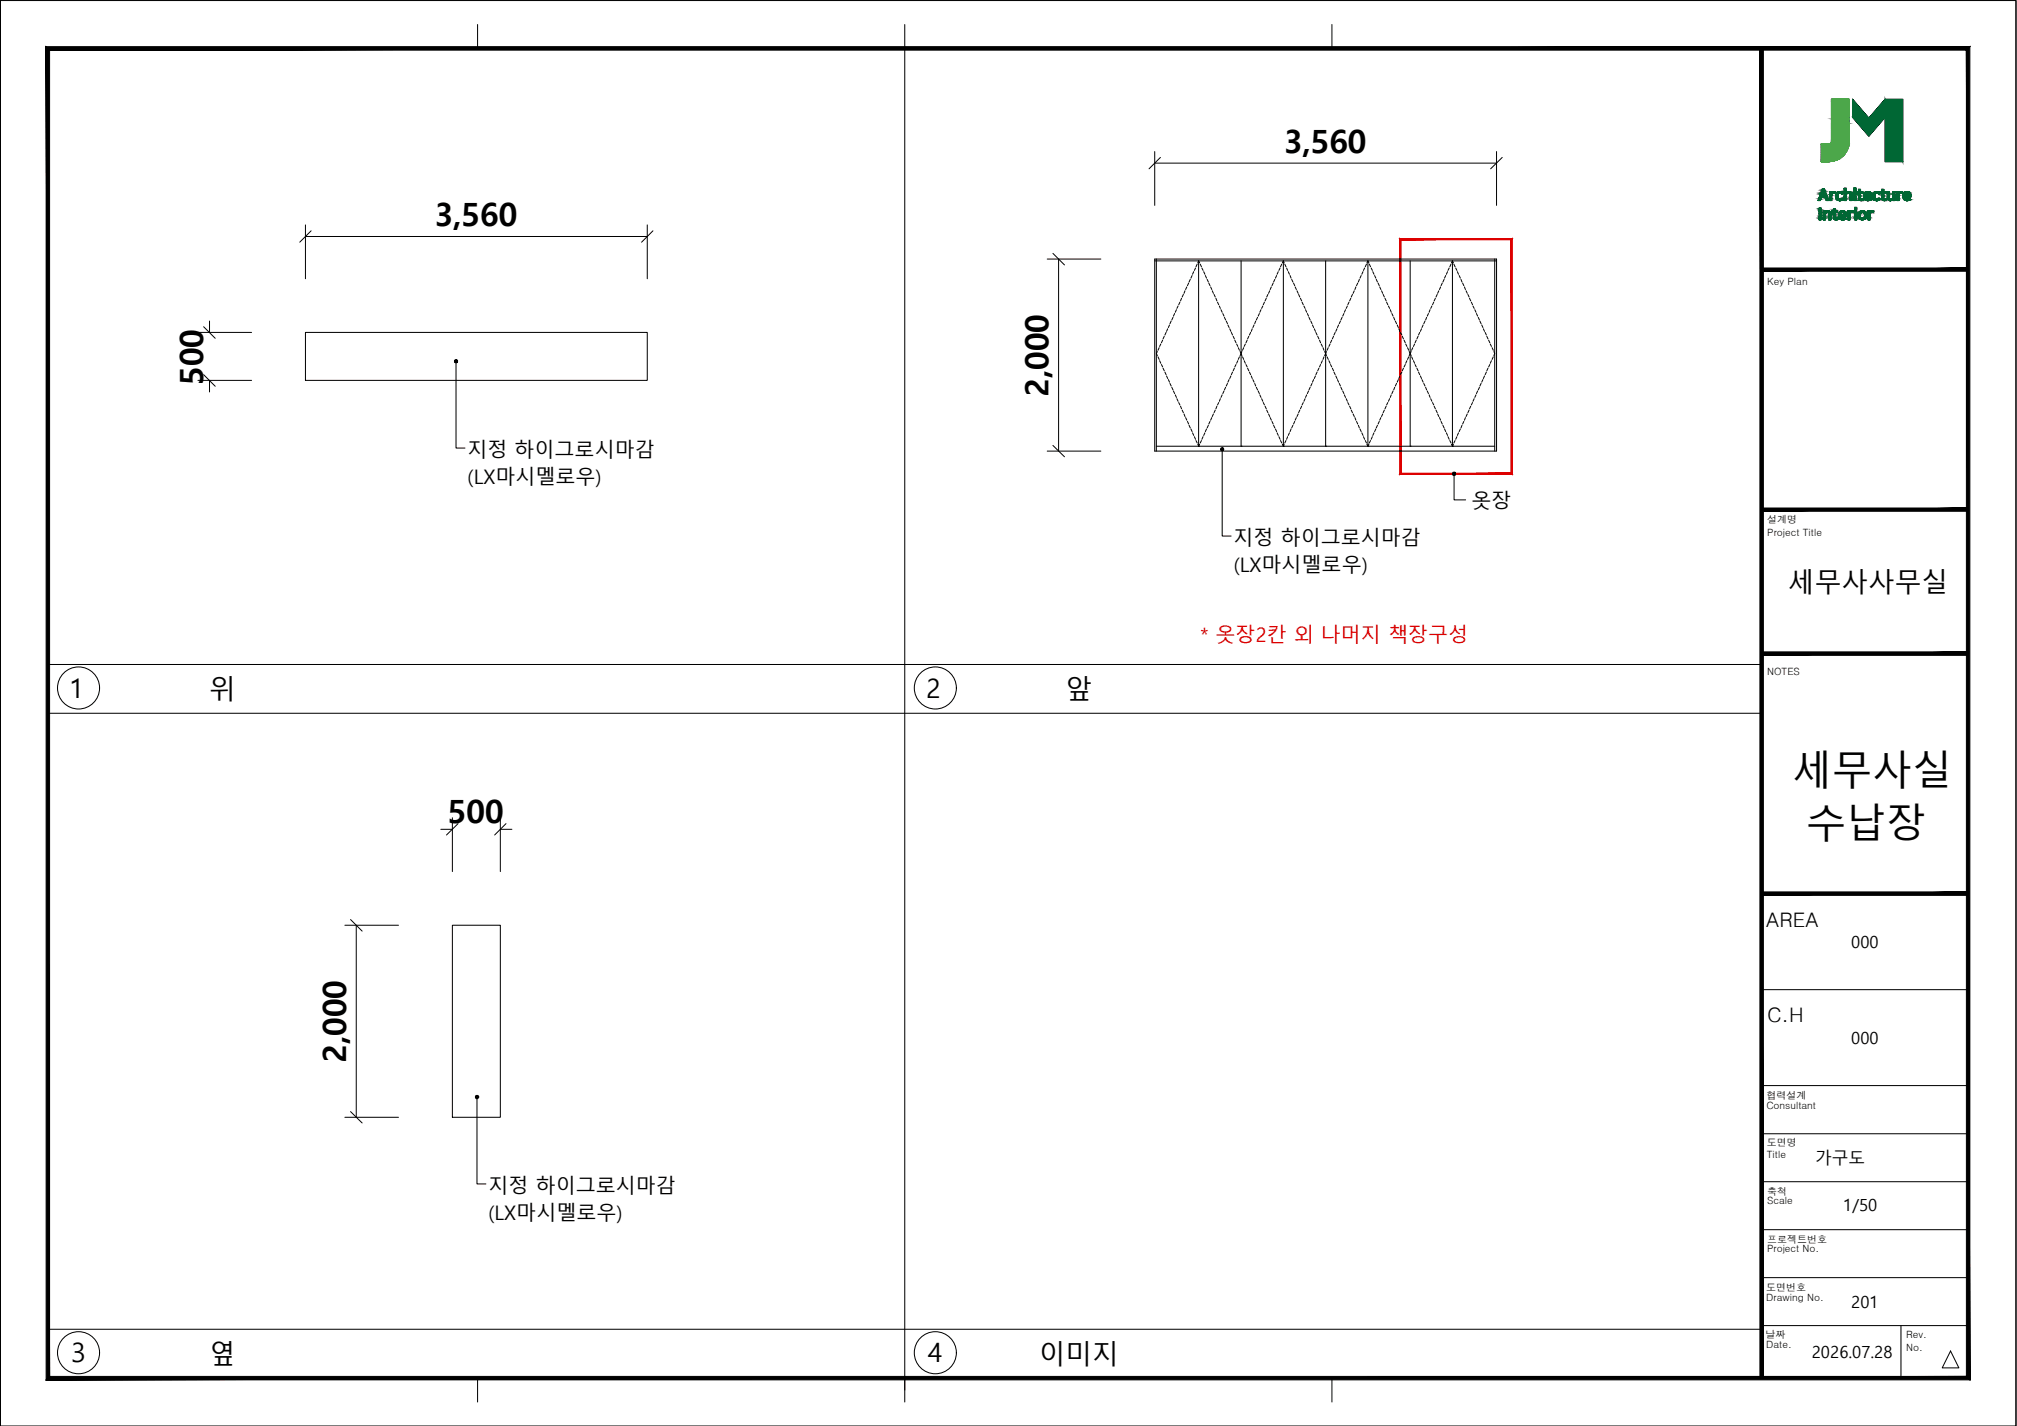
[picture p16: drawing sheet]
<svg xmlns="http://www.w3.org/2000/svg" width="420mm" height="297mm" viewBox="0 0 420 297" stroke-linecap="round" stroke-linejoin="round" font-family="sans-serif">
<defs><g id="words">
<g font-size="8.3">
<text x="373.3" y="163.5">세무사실</text>
<text x="376.3" y="174.7">수납장</text>
</g>
<g font-size="6.7">
<text x="267.4" y="31.9">3,560</text>
<text x="90.5" y="47.1">3,560</text>
<text x="42.3" y="80.2" transform="rotate(-90 42.3 80.2)">500</text>
<text x="218.4" y="82.7" transform="rotate(-90 218.4 82.7)">2,000</text>
<text x="93.3" y="171.4">500</text>
<text x="72.1" y="221.4" transform="rotate(-90 72.1 221.4)">2,000</text>
</g>
<g font-size="5.6">
<text x="372.4" y="123.3">세무사사무실</text>
<text x="14.5" y="145.5">1</text>
<text x="43.5" y="145.6">위</text>
<text x="193" y="145.5">2</text>
<text x="222" y="145.7">앞</text>
<text x="14.8" y="283.8">3</text>
<text x="43.5" y="284.2">옆</text>
<text x="193.3" y="283.8">4</text>
<text x="216.4" y="284.1">이미지</text>
</g>
<g font-size="4.2">
<text x="97.4" y="95.3">지정 하이그로시마감</text>
<text x="97.4" y="100.8">(LX마시멜로우)</text>
<text x="306.5" y="105.8">옷장</text>
<text x="257" y="113.6">지정 하이그로시마감</text>
<text x="257" y="119.2">(LX마시멜로우)</text>
<text x="367.9" y="193.1">AREA</text>
<text x="368.1" y="213">C.H</text>
<text x="101.8" y="248.5">지정 하이그로시마감</text>
<text x="101.8" y="254.1">(LX마시멜로우)</text>
</g>
<text font-size="4.2" fill="#d00" x="250" y="133.7">* 옷장2칸 외 나머지 책장구성</text>
<g font-size="3.5">
<text x="385.6" y="197.4">000</text>
<text x="385.6" y="217.4">000</text>
<text x="378.1" y="242.4">가구도</text>
<text x="384" y="252.2">1/50</text>
<text x="385.6" y="272.4">201</text>
<text x="377.4" y="282.9">2026.07.28</text>
</g>
<g font-size="2.1">
<text x="368.1" y="59.4">Key Plan</text>
<text x="368.1" y="111.6">Project Title</text>
<text x="368.1" y="109">설계명</text>
<text x="368.1" y="140.7">NOTES</text>
<text x="368" y="228.8">협력설계</text>
<text x="368" y="230.9">Consultant</text>
<text x="368" y="238.7">도면명</text>
<text x="368" y="241.2">Title</text>
<text x="368.1" y="250.9">Scale</text>
<text x="368.1" y="248.9">축척</text>
<text x="368.1" y="260.9">Project No.</text>
<text x="368.1" y="258.9">프로젝트번호</text>
<text x="367.9" y="268.8">도면번호</text>
<text x="367.9" y="270.9">Drawing No.</text>
<text x="367.8" y="278.7">날짜</text>
<text x="367.9" y="280.7">Date.</text>
<text x="397.1" y="281.4">No.</text>
<text x="397.1" y="278.8">Rev.</text>
</g>
</g></defs>
<g fill="none" stroke="#000" stroke-width=".21">
<path d="M0 .1v296.9h419.9v-296.9h-419.9v296.9M99.5 5.1v5M188.5 5.1v5M277.5 5.1v5M419.9 .1v296.9M379.6 39.4a.4 .4 0 0 1 .5 0 .4 .4 0 0 1 .1 .4l.7 1.9a.41 .41 0 0 1-.5 0 .41 .41 0 0 1-.1-.4l-.1-.2h-.8a.51 .51 0 0 1-.1 .6 .51 .51 0 0 1-.6 .1zM379.8 39.9l.3 .9h-.6zM381.1 39.9h.5v.3v-.1a.32 .32 0 0 1 .5-.3 .32 .32 0 0 1 .1 .5 .54 .54 0 0 0-.5 .1 .54 .54 0 0 0-.1 .6v.6a.21 .21 0 0 1-.3 .2 .21 .21 0 0 1-.2-.3zM381.5 20.7h3.7v8.5a4.3 4.3 0 0 1-5 4.5h-.8v-3.3a.26 .26 0 0 1 0-.3 .26 .26 0 0 1 .3-.1h.7a.82 .82 0 0 0 1.1-.6zM384.2 39.2h.4v1a.72 .72 0 0 1 1-.2 .72 .72 0 0 1 .2 1v.8h-.4v-.8a.45 .45 0 0 0-.1-.6 .45 .45 0 0 0-.7 .1v1a.25 .25 0 0 1-.3 .3 .25 .25 0 0 1-.1-.5zM385.9 20.7v3.7l3.4 3.9 3.4-3.9-3.4 3.9-3.4-3.9v-3.7l3.4 3.9 3.4-3.9v3.7v-3.7l-3.4 3.9zM386.2 39.9h.4v1.4a.25 .25 0 0 1 0 .4 .25 .25 0 0 1-.4 0 .25 .25 0 0 1 0-.4z"/>
<path d="M387.1 39.4h.5v.5h.4v.4h-.4v1.1a.24 .24 0 0 1 .4 0 .24 .24 0 0 1 0 .3 .24 .24 0 0 1-.3 .1 .9 .9 0 0 1-.6-1.3v-.2l-.3-.1a.18 .18 0 0 1 0-.3 .18 .18 0 0 1 .3 0zM392 39.4h.4v.5h.5v.4h-.5l.1 1.1a.24 .24 0 0 1 .3 0 .24 .24 0 0 1 0 .3 .24 .24 0 0 1-.3 .1 .9 .9 0 0 1-.5-1.3v-.2l-.3-.1a.18 .18 0 0 1 0-.3 .18 .18 0 0 1 .2 0zM392.7 20.7h3.7v13h-3.7zM393.1 39.9h.5v.4a.93 .93 0 0 0 .3 1.1 .46 .46 0 0 0 .4-.6v-.6a.23 .23 0 0 1 .2-.3 .23 .23 0 0 1 .2 .4v1a.28 .28 0 0 1 0 .4 .28 .28 0 0 1-.4-.1 .73 .73 0 0 1-1 0 .73 .73 0 0 1-.2-.9zM395.1 39.9h.4l.1 .3 .3-.3h.4l-.1 .4a.51 .51 0 0 0-.6 .1 .51 .51 0 0 0 0 .6v.6a.21 .21 0 0 1-.3 .2 .21 .21 0 0 1-.2-.3zM378.9 43.4h.4v2a.27 .27 0 0 1-.1 .4 .27 .27 0 0 1-.3-.1 .27 .27 0 0 1 0-.4zM379.8 43.9h.4v.2a.72 .72 0 0 1 1-.1 .72 .72 0 0 1 .2 .9v.9h-.4v-.7a.54 .54 0 0 0-.4-.8 .66 .66 0 0 0-.4 .9v.2a.27 .27 0 0 1 0 .3 .27 .27 0 0 1-.4 0 .27 .27 0 0 1 0-.3zM381.9 43.5h.4v.4h.5v.4h-.5v.9l.2 .3 .2-.1a.24 .24 0 0 1 .1 .4 .24 .24 0 0 1-.4 0 1.01 1.01 0 0 1-.5-1.4v-.1h-.3v-.4h.3zM382.6 40.2a.86 .86 0 0 1 1.3 0l-.2 .2a.55 .55 0 0 0-.7 .1 .55 .55 0 0 0 0 .8 .55 .55 0 0 0 .8 0l.1 .3a.96 .96 0 0 1-1.2 0 .96 .96 0 0 1-.3-1.1zM383.2 44.1a.82 .82 0 0 1 1.1-.1 .82 .82 0 0 1 .3 1h-.9a.25 .25 0 0 0-.3 .2 .25 .25 0 0 0 .4 .3l.6-.2 .2 .3a1.02 1.02 0 0 1-1.4-.1 1.02 1.02 0 0 1 0-1.4zM383.5 44.4a.37 .37 0 0 1 .4-.2 .37 .37 0 0 1 .2 .5h-.7zM384.9 43.9h.5v.3l.3-.3a.24 .24 0 0 1 .3 .1 .24 .24 0 0 1 0 .3 .24 .24 0 0 1-.3 0l-.3 .3v.9a.25 .25 0 0 1-.3 .3 .25 .25 0 0 1-.2-.4z"/>
<path d="M386.3 43.9h.5v1.6a.22 .22 0 0 1-.3 .3 .22 .22 0 0 1-.2-.3zM387.6 44.4a.56 .56 0 0 1 .8 .1 .56 .56 0 0 1-.1 .8 .52 .52 0 0 1-.7-.1 .52 .52 0 0 1 0-.7zM388.5 40.1a.82 .82 0 0 1 1-.1 .82 .82 0 0 1 .3 1h-1.1a.51 .51 0 0 0 .4 .5 .51 .51 0 0 0 .5-.2l.2 .2a.94 .94 0 0 1-1.4 0 .94 .94 0 0 1 0-1.3zM388.7 40.4a.38 .38 0 0 1 .5-.2 .38 .38 0 0 1 .2 .5h-.8zM389.1 43.9h.5v.3l.3-.3a.24 .24 0 0 1 .3 .1 .24 .24 0 0 1 0 .3 .24 .24 0 0 1-.4 0l-.2 .2v1a.25 .25 0 0 1-.3 .3 .25 .25 0 0 1-.2-.4zM390.2 40.2a.82 .82 0 0 1 1.3 0l-.1 .2a.56 .56 0 0 0-.9 .4 .56 .56 0 0 0 .8 .5h.1l.1 .1a.17 .17 0 0 1 .1 .3 .17 .17 0 0 1-.2 0 .95 .95 0 0 1-1.1-.2 .95 .95 0 0 1-.2-1zM396.6 40.1a.82 .82 0 0 1 1.1-.1 .82 .82 0 0 1 .3 1h-.9a.24 .24 0 0 0-.3 .3 .24 .24 0 0 0 .4 .1l.6-.1 .2 .3a1.02 1.02 0 0 1-1.4-.1 1.02 1.02 0 0 1 0-1.4zM396.9 40.4a.38 .38 0 0 1 .4-.2 .38 .38 0 0 1 .3 .5h-.8zM99.5 287v5M188.5 287v5M277.5 287v5"/>
<circle cx="386.4" cy="39.4" r=".28"/>
<circle cx="386.5" cy="43.4" r=".27"/>
<circle cx="388" cy="44.9" r=".91"/>
</g>
<g fill="#000" stroke="#000" stroke-width=".21">
<path d="M10.3 286.7l-.7 .7 400-.7zM9.6 287.4l400-.7 .7 .7zM409.6 10.4v276.3l.7 .7zM410.3 9.7v277.7l-.7-277zM10.3 10.4h399.3l.7-.7zM9.6 9.7h400.7l-400 .7zM9.6 9.7l.7 277v-276.3zM9.6 9.7l.7 277-.7 .7z"/>
<path d="M366.6 10.1v276.9h.7zM366.6 10.1h.7v276.9z"/>
</g>
<!-- layer: 01.TEXT -->
<g fill="#000" stroke="#000" stroke-width=".21">
<path d="M367 55.8v.7l43-.7zM367 56.5l43-.7v.7z"/>
<path d="M367 105.8v.7l43-.7zM367 106.5l43-.7v.7z"/>
<path d="M367 135.8v.7l43-.7zM367 136.5l43-.7v.7z"/>
<path d="M367 185.8v.7l43-.7zM367 186.5l43-.7v.7z"/>
</g>
<path d="M10 138.4h357M367 206.1h43M367 236.2h43M367 226.1h43M367 256.1h43M367 246.2h43M10 276.9h357M367 266.1h43M367 276.1h43M396 276.1v10.9M406.3 281.4l1.8 3.5h-3.5z" fill="none" stroke="#000" stroke-width=".21"/>
<!-- layer: 0 -->
<g fill="none" stroke="#000" stroke-width=".21">
<path d="M188.5 10.1v279.4M241.7 32.8l-2.3 2.4M312.9 32.8l-2.4 2.4M64.8 48.1l-2.4 2.3M136 48.1l-2.4 2.3M219.3 52.8l2.4 2.4M240.5 54.3h71.2M240.5 54h71.2v40h-71.2zM240.9 54v40M249.7 54.3v38.6M258.5 54.3v38.6M267.3 54.3v38.6"/>
<path d="M276.1 54.3v38.6M284.9 54.3v38.6M293.8 54.3v38.6M302.6 54.3v38.6M311.4 54v40M42.4 68.1l2.4 2.4M42.4 78l2.4 2.5M63.6 69.2h71.2v10h-71.2zM95 75.3v18h1.9M219.3 92.8l2.4 2.4M240.9 92.9h70.5M249.7 92.9h.1"/>
<path d="M254.6 93.6v18.1h1.9M258.5 92.9h.1M267.3 92.9h.1M276.1 92.9h.1M284.9 92.9h.1M293.8 92.9h.1M302.6 92.9h.1M302.9 98.7v5.4h2.4M10 148.6h357M95.4 171.6l-2.4 2.3M105.4 171.6l-2.4 2.3M73 191.5l2.4 2.5"/>
<path d="M94.2 192.7h10v40h-10zM73 231.5l2.4 2.4M99.4 228.5v18.1h1.8"/>
<circle cx="16.4" cy="143.3" r="4.4"/>
<circle cx="194.8" cy="143.3" r="4.4"/>
<circle cx="16.4" cy="281.8" r="4.4"/>
<circle cx="194.8" cy="281.8" r="4.4"/>
</g>
<g fill="#006734" stroke="#006734" stroke-width=".21">
<path d="M385.9 20.7l3.2 3.7h-3.2z"/>
<path d="M392.7 20.7v3.7h-3.2z"/>
<path d="M386.1 24.6h6.4l-3.2 3.7z"/>
<path d="M382 40.3h.2z"/>
<path d="M382.1 40.3h.1z"/>
<path d="M383.2 39.9h.1z"/>
<path d="M382.7 40.1h1.2z"/>
<path d="M383.4 40.3h.4z"/>
<path d="M385 39.9h.2z"/>
<path d="M387.9 41.4h.1z"/>
<path d="M387.4 41.8h.5z"/>
<path d="M387.6 41.8h.1z"/>
<path d="M387.6 41.8h.2z"/>
<path d="M389 39.9h.2z"/>
<path d="M389.1 40.2h.7z"/>
<path d="M388.2 41h.5z"/>
<path d="M389.6 41.3h.1z"/>
<path d="M389.3 41.4h.4z"/>
<path d="M388.8 41.8h.6z"/>
<path d="M390.9 39.9h.1z"/>
<path d="M390.3 40.1h1.3z"/>
<path d="M390.2 40.3h.5z"/>
<path d="M392.7 41.4h.2z"/>
<path d="M392.3 41.8h.5z"/>
<path d="M392.4 41.8h.2z"/>
<path d="M396 39.9h.1z"/>
<path d="M395.6 40.2h.6z"/>
<path d="M396 40.3h.2z"/>
<path d="M397.1 39.9h.2z"/>
<path d="M397.3 40.2h.6z"/>
<path d="M397.7 41.3h.1z"/>
<path d="M396.7 41.6h1.2z"/>
<path d="M397 41.8h.6z"/>
<path d="M380.7 43.9h.1z"/>
<path d="M380.6 43.9h.3z"/>
<path d="M380.8 44.3h.5z"/>
<path d="M381.9 43.9h.4z"/>
<path d="M382.7 45.4h.1z"/>
<path d="M382 45.6h.8z"/>
<path d="M382.4 45.8h.2z"/>
<path d="M383.7 43.9h.3z"/>
<path d="M383.4 44h.9z"/>
<path d="M383.2 44.1h1.2z"/>
<path d="M383 44.5h.4z"/>
<path d="M384.3 45.4h.1z"/>
<path d="M383.3 45.7h1.2z"/>
<path d="M383.6 45.8h.5z"/>
<path d="M383.8 45.8h.2z"/>
<path d="M385.4 44.1h.7z"/>
<path d="M385.8 44.3h.2z"/>
<path d="M385.9 44.3h.1z"/>
<path d="M387.9 43.9h.2z"/>
<path d="M387.7 45.8h.5z"/>
<path d="M389.6 44.1h.7z"/>
<path d="M390 44.3h.2z"/>
<path d="M390.1 44.3h.1z"/>
<path d="M392.7 20.7l3.7 13v-13zM392.7 20.7l3.7 13h-3.7z"/>
<path d="M389.5 24.4l3 .2 .2-.2zM389.5 24.4l3 .2h-3.2z"/>
<path d="M385.9 24.4l3.4 .2-.2-.2zM385.9 24.4l3.4 .2h-3.2z"/>
<path d="M379.6 39.4h.4zM379.6 39.4h.4z"/>
<path d="M379.6 39.4h.4zM379.6 39.4h.4z"/>
<path d="M379.6 39.4h.4zM379.6 39.4h.4z"/>
<path d="M379.6 39.4l.5 .1zM379.6 39.4l.5 .1z"/>
<path d="M379.6 39.5h.5zM379.6 39.5h.5z"/>
<path d="M379.6 39.5l.5 .1zM379.6 39.5l.5 .1z"/>
<path d="M379.6 39.6l.6 .1-.1-.1zM379.6 39.6l.6 .1h-.7z"/>
<path d="M379.5 39.7l.7 .2v-.2zM379.5 39.7l.7 .2h-.8z"/>
<path d="M379.4 39.9h.4zM379.4 39.9h.4z"/>
<path d="M379.8 39.9h.4zM379.8 39.9h.4z"/>
<path d="M379.4 39.9h.4zM379.4 39.9h.4z"/>
<path d="M379.8 39.9h.4zM379.8 39.9h.4z"/>
<path d="M379.4 39.9h.4zM379.4 39.9h.4z"/>
<path d="M379.4 39.9h.4zM379.4 39.9h.4z"/>
<path d="M379.8 39.9l.4 .1zM379.8 39.9l.4 .1z"/>
<path d="M379.9 40l.4 .1zM379.9 40l.4 .1z"/>
<path d="M379.9 40.1h.4zM379.9 40.1h.4z"/>
<path d="M379.4 39.9l.3 .2 .1-.2zM379.4 39.9l.3 .2h-.4zM379.3 40.1h.4zM379.3 40.1h.4z"/>
<path d="M379.3 40.1l.4 .1zM379.3 40.1l.4 .1z"/>
<path d="M379.9 40.1l.4 .1zM379.9 40.1l.4 .1z"/>
<path d="M379.3 40.2h.4zM379.3 40.2h.4zM379.3 40.2h.4zM379.3 40.2h.4z"/>
<path d="M379.9 40.2h.5zM379.9 40.2h.5z"/>
<path d="M379.3 40.2l.4 .1zM379.3 40.2l.4 .1z"/>
<path d="M379.9 40.2l.5 .1zM379.9 40.2l.5 .1z"/>
<path d="M379.3 40.3h.4zM379.3 40.3h.4z"/>
<path d="M379.9 40.3h.5zM379.9 40.3h.5z"/>
<path d="M379.3 40.3h.4zM379.3 40.3l.3 .1z"/>
<path d="M379.9 40.3l.5 .1zM379.9 40.3l.5 .1z"/>
<path d="M379.3 40.4l.3 .1zM379.3 40.4l.3 .1z"/>
<path d="M380 40.4l.4 .2v-.2zM380 40.4l.4 .2h-.4z"/>
<path d="M379.2 40.5l.4 .1v-.1zM379.2 40.5l.4 .1h-.4z"/>
<path d="M380 40.6h.4zM380 40.6h.4z"/>
<path d="M379.2 40.6h.4zM379.2 40.6l.4 .1z"/>
<path d="M380 40.6l.5 .1zM380 40.6l.5 .1z"/>
<path d="M379.1 40.7h.5zM379.1 40.7h.4z"/>
<path d="M380.1 40.7h.4zM380.1 40.7h.4z"/>
<path d="M379.1 40.7l.4 .1zM379.1 40.7l.4 .1z"/>
<path d="M380.1 40.7l.4 .1zM380.1 40.7l.4 .1zM380.1 40.8h.4zM380.1 40.8h.4z"/>
<path d="M379.1 40.8h.4zM379.1 40.8h.4z"/>
<path d="M379.1 40.8l1.5 .2-.1-.2zM379.1 40.8l1.5 .2h-1.6z"/>
<path d="M379 41l1.7 .1zM379 41l1.7 .1z"/>
<path d="M380.2 41.1h.5zM380.2 41.1h.5z"/>
<path d="M379 41.1h.4zM379 41.1h.4z"/>
<path d="M380.2 41.1h.5zM380.2 41.1h.5z"/>
<path d="M379 41.1h.4zM379 41.1h.4z"/>
<path d="M380.2 41.1l.5 .1zM380.2 41.1l.5 .1z"/>
<path d="M379 41.1l.4 .1zM379 41.1l.4 .1z"/>
<path d="M380.2 41.2h.5zM380.2 41.2h.5z"/>
<path d="M379 41.2h.4zM379 41.2h.3z"/>
<path d="M380.2 41.2h.5zM380.2 41.2h.5z"/>
<path d="M378.9 41.2h.4zM378.9 41.2h.4z"/>
<path d="M380.2 41.2l.5 .1zM380.2 41.2l.5 .1z"/>
<path d="M378.9 41.2l.4 .1zM378.9 41.2l.4 .1z"/>
<path d="M380.3 41.3l.5 .1zM380.3 41.3l.5 .1z"/>
<path d="M378.9 41.3h.4zM378.9 41.3l.4 .1z"/>
<path d="M380.3 41.4h.5zM380.3 41.4h.5z"/>
<path d="M378.9 41.4h.4zM378.9 41.4h.4z"/>
<path d="M380.3 41.4l.5 .2v-.2zM380.3 41.4l.5 .2h-.4z"/>
<path d="M378.8 41.4l.5 .2v-.2zM378.8 41.4l.5 .2h-.5z"/>
<path d="M380.4 41.6h.4zM380.4 41.6h.4z"/>
<path d="M378.8 41.6h.5zM378.8 41.6h.5z"/>
<path d="M380.4 41.6h.5zM380.4 41.6h.5z"/>
<path d="M378.8 41.6h.5zM378.8 41.6h.4z"/>
<path d="M380.4 41.6l.5 .1zM380.4 41.6l.5 .1z"/>
<path d="M378.8 41.6l.4 .1zM378.8 41.6l.4 .1z"/>
<path d="M380.4 41.7h.5zM380.4 41.7h.5z"/>
<path d="M378.8 41.7h.4zM378.8 41.7h.4z"/>
<path d="M380.4 41.7h.5zM380.4 41.7h.5z"/>
<path d="M378.8 41.7h.4zM378.8 41.7h.4z"/>
<path d="M380.4 41.7h.5zM380.4 41.7h.5z"/>
<path d="M378.8 41.7h.4zM378.8 41.7h.4z"/>
<path d="M380.4 41.7h.5zM380.4 41.7h.5z"/>
<path d="M378.8 41.7h.4zM378.8 41.7h.4z"/>
<path d="M380.4 41.7h.5zM380.4 41.7h.5z"/>
<path d="M378.8 41.7h.4zM378.8 41.7h.4z"/>
<path d="M380.4 41.7l.5 .1zM380.4 41.7l.5 .1z"/>
<path d="M378.8 41.7l.4 .1zM378.8 41.7l.4 .1z"/>
<path d="M380.4 41.8h.5zM380.4 41.8h.5z"/>
<path d="M378.8 41.8h.4zM378.7 41.8h.5z"/>
<path d="M380.4 41.8h.5zM380.4 41.8h.5z"/>
<path d="M378.7 41.8h.5zM378.7 41.8h.5z"/>
<path d="M382 39.9h.1zM382 39.9h.1z"/>
<path d="M382 39.9h.2zM382 39.9h.2z"/>
<path d="M382 39.9h.2zM381.9 39.9h.3z"/>
<path d="M381.9 39.9h.4zM381.9 39.9h.4z"/>
<path d="M381.9 39.9h.4zM381.8 39.9h.5z"/>
<path d="M381.8 39.9h.5zM381.8 39.9h.5zM381.8 39.9h.5zM381.8 39.9h.5z"/>
<path d="M381.1 39.9h.5zM381.1 39.9h.5zM381.1 39.9h.5zM381.1 39.9h.5zM381.1 39.9h.5zM381.1 39.9h.5zM381.1 39.9h.5zM381.1 39.9h.5z"/>
<path d="M381.8 39.9h.5zM381.8 39.9h.5z"/>
<path d="M381.8 39.9l.5 .1zM381.8 39.9l.5 .1z"/>
<path d="M381.1 39.9l.5 .1zM381.1 39.9l.5 .1zM381.1 40h.5zM381.1 40h.5z"/>
<path d="M381.8 40h.5zM381.7 40h.6zM381.7 40h.6zM381.7 40h.6z"/>
<path d="M381.1 40l.5 .1zM381.1 40l.5 .1z"/>
<path d="M381.7 40h.6zM381.7 40l.6 .1z"/>
<path d="M381.6 40.1h.7zM381.6 40.1h.7z"/>
<path d="M381.1 40.1h.5zM381.1 40.1h.5z"/>
<path d="M381.6 40.1l.7 .1zM381.6 40.1l.7 .1z"/>
<path d="M381.1 40.1l.5 .1zM381.1 40.1l.5 .1z"/>
<path d="M381.6 40.2h.7zM381.6 40.2h.6z"/>
<path d="M381.1 40.2h.5zM381.1 40.2h.5zM381.1 40.2h.5zM381.1 40.2h.5z"/>
<path d="M381.6 40.2h.6zM381.6 40.2h.6zM381.6 40.2h.6zM381.6 40.2h.6z"/>
<path d="M381.1 40.2h.5zM381.1 40.2h.5z"/>
<path d="M381.1 40.2h1.1zM381.1 40.2h1.1z"/>
<path d="M381.1 40.2l1.1 .1zM381.1 40.2l1.1 .1z"/>
<path d="M381.9 40.3h.3zM381.9 40.3h.3zM382 40.3h.2z"/>
<path d="M381.1 40.3h.7zM381.1 40.3h.8z"/>
<path d="M381.1 40.3h.7zM381.1 40.3h.7zM381.1 40.3h.7zM381.1 40.3h.7z"/>
<path d="M381.1 40.3h.7zM381.1 40.3l.6 .1z"/>
<path d="M381.1 40.4h.6zM381.1 40.4h.5z"/>
<path d="M381.1 40.4h.5zM381.1 40.4l.5 .1zM381.1 40.5h.5zM381.1 40.5h.5z"/>
<path d="M381.1 40.5h.5zM381.1 40.5h.5z"/>
<path d="M381.1 40.5l.5 .2v-.2zM381.1 40.5l.5 .2h-.5zM381.1 40.7h.5zM381.1 40.7h.5zM381.1 40.7h.5zM381.1 40.7h.5z"/>
<path d="M381.1 40.7h.5zM381.1 40.7h.5z"/>
<path d="M381.1 40.7l.5 .1zM381.1 40.7l.5 .1z"/>
<path d="M381.1 40.8h.5zM381.1 40.8h.5zM381.1 40.8h.5zM381.1 40.8h.5z"/>
<path d="M381.1 40.8l.5 .1zM381.1 40.8l.5 .1z"/>
<path d="M381.1 40.9l.5 .1zM381.1 40.9l.5 .1z"/>
<path d="M381.1 41l.5 .2v-.2zM381.1 41l.5 .2h-.5z"/>
<path d="M381.1 41.2l.5 .2v-.2zM381.1 41.2l.5 .2h-.5z"/>
<path d="M381.1 41.4h.5zM381.1 41.4h.5z"/>
<path d="M381.1 41.4l.5 .1zM381.1 41.4l.5 .1z"/>
<path d="M381.1 41.5l.5 .1zM381.1 41.5l.5 .1z"/>
<path d="M381.1 41.6h.5zM381.1 41.6h.5zM381.1 41.6h.5zM381.1 41.6h.5z"/>
<path d="M381.1 41.6l.5 .1zM381.1 41.6l.5 .1z"/>
<path d="M381.1 41.7h.5zM381.1 41.7h.5zM381.1 41.7h.5zM381.1 41.7h.5zM381.1 41.7h.5zM381.1 41.7h.5z"/>
<path d="M381.1 41.7l.5 .1zM381.1 41.7l.5 .1zM381.1 41.8h.5zM381.1 41.8h.5zM381.1 41.8h.5zM381.1 41.8h.5z"/>
<path d="M383.2 39.9h.2zM383.1 39.9h.3z"/>
<path d="M383.1 39.9h.4zM383.1 39.9h.4z"/>
<path d="M383.1 39.9h.4zM382.9 39.9h.6z"/>
<path d="M382.9 39.9h.7zM382.9 39.9h.7z"/>
<path d="M382.9 39.9l.8 .1zM382.8 40h.9zM382.8 40h.9zM382.8 40h.9z"/>
<path d="M382.8 40h1zM382.7 40h1.1z"/>
<path d="M382.7 40h1.1zM382.7 40h1.1z"/>
<path d="M382.7 40l1.2 .1zM382.7 40l1.2 .1z"/>
<path d="M382.7 40.1h1.2zM382.7 40.1h1.2zM382.7 40.1h1.2zM382.7 40.1h1.2zM382.7 40.1h1.2zM382.7 40.1h1.2zM382.7 40.1h1.2zM382.7 40.1h1.2zM382.6 40.1h1.3z"/>
<path d="M382.6 40.1h1.3zM382.6 40.1l1.3 .1z"/>
<path d="M382.6 40.2h1.3zM382.6 40.2h1.2z"/>
<path d="M382.6 40.2h1.2zM382.6 40.2h1.2zM382.5 40.2h1.3zM382.5 40.2h1.3zM383.3 40.2h.5zM383.3 40.2h.5z"/>
<path d="M382.5 40.2h.7zM382.5 40.2h.8z"/>
<path d="M382.5 40.2h.7zM382.5 40.2h.7z"/>
<path d="M383.3 40.2h.5zM383.3 40.2l.5 .1zM383.4 40.3h.4z"/>
<path d="M382.5 40.2h.7zM382.5 40.2l.6 .1z"/>
<path d="M383.5 40.3h.3zM383.5 40.3h.3z"/>
<path d="M382.5 40.3h.6zM382.5 40.3h.5zM382.5 40.3h.5zM382.5 40.3h.5z"/>
<path d="M383.5 40.3h.3zM383.5 40.3h.3z"/>
<path d="M382.5 40.3h.5zM382.5 40.3l.5 .1z"/>
<path d="M383.6 40.3l.2 .1zM383.6 40.3l.2 .1z"/>
<path d="M382.5 40.4h.5zM382.5 40.4h.4z"/>
<path d="M382.5 40.4h.4zM382.5 40.4l.4 .1zM382.4 40.5h.5zM382.4 40.5h.5z"/>
<path d="M382.4 40.5h.5zM382.4 40.5h.5z"/>
<path d="M382.4 40.5l.5 .1zM382.4 40.5l.5 .1z"/>
<path d="M382.4 40.6h.5zM382.4 40.6h.5z"/>
<path d="M382.4 40.6l.5 .1zM382.4 40.6l.5 .1z"/>
<path d="M382.4 40.7h.5zM382.4 40.7h.5z"/>
<path d="M382.4 40.7h.4zM382.4 40.7h.4zM382.4 40.7h.4zM382.4 40.7h.4zM382.4 40.7h.4zM382.4 40.7h.5z"/>
<path d="M382.4 40.7l.4 .1zM382.4 40.7l.4 .1zM382.4 40.8h.4zM382.4 40.8h.4zM382.4 40.8h.4zM382.4 40.8h.4z"/>
<path d="M382.4 40.8h.4zM382.4 40.8h.4zM382.4 40.8h.4zM382.4 40.8h.4z"/>
<path d="M382.4 40.8l.4 .1zM382.4 40.8l.4 .1z"/>
<path d="M382.4 40.9h.4zM382.4 40.9h.4zM382.4 40.9h.4zM382.4 40.9h.4zM382.4 40.9h.4zM382.4 40.9h.4z"/>
<path d="M382.4 40.9l.4 .1zM382.4 40.9l.4 .1zM382.4 41h.4zM382.4 41h.4zM382.4 41h.4zM382.4 41h.4z"/>
<path d="M382.4 41h.5zM382.4 41h.5zM382.4 41h.5zM382.4 41h.5z"/>
<path d="M382.4 41l.5 .1zM382.4 41l.5 .1z"/>
<path d="M382.4 41.1h.5zM382.4 41.1h.5z"/>
<path d="M382.4 41.1l.5 .1zM382.4 41.1l.5 .1z"/>
<path d="M382.4 41.2l.5 .1zM382.4 41.2l.5 .1z"/>
<path d="M382.4 41.3h.5zM382.4 41.3h.5z"/>
<path d="M382.5 41.3h.4zM382.5 41.3h.4z"/>
<path d="M383.7 41.3h.1zM383.7 41.3h.1z"/>
<path d="M382.5 41.3h.5zM382.5 41.3h.5z"/>
<path d="M383.7 41.3l.1 .1zM383.5 41.4h.3z"/>
<path d="M382.5 41.3l.6 .1zM382.5 41.3l.6 .1z"/>
<path d="M382.5 41.4h.6zM382.5 41.4h.6z"/>
<path d="M383.5 41.4h.3zM383.5 41.4h.3z"/>
<path d="M382.5 41.4h.7zM382.5 41.4h.7z"/>
<path d="M383.5 41.4h.3zM383.3 41.4h.5z"/>
<path d="M382.5 41.4h.7zM382.5 41.4h.7z"/>
<path d="M383.3 41.4h.5zM383.3 41.4h.5z"/>
<path d="M382.5 41.4h.7zM382.5 41.4h.7z"/>
<path d="M383.3 41.4h.5zM383.2 41.4h.6z"/>
<path d="M382.5 41.4h.7zM382.5 41.4h.7z"/>
<path d="M382.5 41.4l1.4 .1zM382.5 41.4l1.4 .1zM382.6 41.5h1.3zM382.6 41.5h1.3z"/>
<path d="M382.6 41.5l1.3 .1zM382.6 41.5l1.3 .1z"/>
<path d="M382.6 41.6h1.4zM382.6 41.6h1.4z"/>
<path d="M382.6 41.6h1.4zM382.6 41.6h1.4z"/>
<path d="M382.7 41.6h1.3zM382.7 41.6h1.2zM382.7 41.6h1.2zM382.7 41.6h1.2z"/>
<path d="M382.7 41.6h1.2zM382.7 41.6h1.1z"/>
<path d="M382.7 41.6h1.1zM382.7 41.6l1.1 .1z"/>
<path d="M382.8 41.7h1zM382.8 41.7h.9z"/>
<path d="M382.9 41.7h.8zM382.9 41.7h.8z"/>
<path d="M382.9 41.7h.8zM382.9 41.7l.7 .1z"/>
<path d="M383 41.8h.5zM383 41.8h.6z"/>
<path d="M383 41.8h.5zM383 41.8h.4zM383.2 41.8h.2zM383.2 41.8h.2z"/>
<path d="M383.2 41.8h.2zM383.2 41.8h.1z"/>
<path d="M384.2 39.2h.4zM384.2 39.2h.4z"/>
<path d="M384.2 39.2l.4 .1zM384.2 39.2l.4 .1zM384.2 39.3h.4zM384.2 39.3h.4zM384.2 39.3h.4zM384.2 39.3h.4z"/>
<path d="M384.2 39.3h.4zM384.2 39.3h.4z"/>
<path d="M384.2 39.3l.4 .1zM384.2 39.3l.4 .1z"/>
<path d="M384.2 39.4h.4zM384.2 39.4h.4zM384.2 39.4h.4zM384.2 39.4h.4z"/>
<path d="M384.2 39.4l.4 .1zM384.2 39.4l.4 .1zM384.2 39.5h.4zM384.2 39.5h.4z"/>
<path d="M384.2 39.5l.4 .1zM384.2 39.5l.4 .1z"/>
<path d="M384.2 39.6h.4zM384.2 39.6h.4z"/>
<path d="M384.2 39.6l.4 .1zM384.2 39.6l.4 .1z"/>
<path d="M384.2 39.7l.4 .1zM384.2 39.7l.4 .1z"/>
<path d="M384.2 39.8h.4zM384.2 39.8h.4z"/>
<path d="M385 39.9h.3zM385 39.9h.3z"/>
<path d="M385 39.9h.3zM384.9 39.9h.4z"/>
<path d="M384.9 39.9h.5zM384.9 39.9h.5z"/>
<path d="M384.9 39.9h.5zM384.8 39.9h.6z"/>
<path d="M384.2 39.8l.4 .1v-.1zM384.2 39.8l.4 .1h-.4z"/>
<path d="M384.8 39.9l.7 .1zM384.8 39.9l.7 .1z"/>
<path d="M384.8 40h.8zM384.7 40h.9zM384.7 40h.9zM384.7 40h.9z"/>
<path d="M384.2 39.9l.4 .1zM384.2 39.9l.4 .1z"/>
<path d="M384.7 40l.9 .1zM384.7 40l.9 .1z"/>
<path d="M384.2 40l.4 .1zM384.2 40l.4 .1zM384.2 40.1h.4zM384.2 40.1h.4z"/>
<path d="M384.6 40.1h1zM384.6 40.1h1z"/>
<path d="M384.6 40.1h1.1zM384.6 40.1h1.1z"/>
<path d="M384.2 40.1h.4zM384.2 40.1h.4z"/>
<path d="M384.6 40.1l1.1 .1zM384.6 40.1l1.1 .1zM384.6 40.2h1.1zM384.6 40.2h1.1zM384.6 40.2h1.1zM384.6 40.2h1.1z"/>
<path d="M384.2 40.1l.4 .1zM384.2 40.1l.4 .1z"/>
<path d="M384.2 40.2h1.5zM384.2 40.2h1.5z"/>
<path d="M384.2 40.2h1.5zM384.2 40.2h1.5z"/>
<path d="M385 40.2h.7zM385 40.2h.7z"/>
<path d="M384.2 40.2h.8zM384.2 40.2h.8z"/>
<path d="M384.2 40.2h.8zM384.2 40.2h.8z"/>
<path d="M385 40.2h.7zM385 40.2h.7z"/>
<path d="M384.2 40.2h.8zM384.2 40.2l.7 .1z"/>
<path d="M385 40.2l.7 .1zM385 40.2l.7 .1z"/>
<path d="M384.2 40.3h.7zM384.2 40.3h.7z"/>
<path d="M385.1 40.3h.6zM385.1 40.3h.6zM385.2 40.3h.5zM385.2 40.3h.5z"/>
<path d="M384.2 40.3h.7zM384.2 40.3h.6z"/>
<path d="M385.2 40.3l.5 .1zM385.2 40.3l.5 .1zM385.3 40.4h.4zM385.3 40.4h.4z"/>
<path d="M384.2 40.3h.6zM384.2 40.3l.5 .1z"/>
<path d="M384.2 40.4h.5zM384.2 40.4h.5z"/>
<path d="M385.3 40.4h.5zM385.3 40.4h.5z"/>
<path d="M385.3 40.4l.5 .1zM385.3 40.4l.5 .1z"/>
<path d="M384.2 40.4h.5zM384.2 40.4l.4 .1z"/>
<path d="M385.3 40.5h.5zM385.3 40.5h.5zM385.4 40.5h.4zM385.4 40.5h.4z"/>
<path d="M384.2 40.5h.4zM384.2 40.5l.4 .1z"/>
<path d="M385.4 40.5l.4 .1zM385.4 40.5l.4 .1z"/>
<path d="M385.4 40.6h.4zM385.4 40.6h.4zM385.4 40.6h.4zM385.4 40.6h.4z"/>
<path d="M384.2 40.6l.4 .1zM384.2 40.6l.4 .1z"/>
<path d="M385.4 40.6l.4 .1zM385.4 40.6l.4 .1zM385.4 40.7h.4zM385.4 40.7h.4z"/>
<path d="M384.2 40.7h.4zM384.2 40.7h.4z"/>
<path d="M385.4 40.7h.4zM385.4 40.7h.4z"/>
<path d="M384.2 40.7h.4zM384.2 40.7h.4z"/>
<path d="M385.4 40.7h.4zM385.4 40.7h.4z"/>
<path d="M385.4 40.7l.4 .1zM385.4 40.7l.4 .1z"/>
<path d="M384.2 40.7l.4 .1zM384.2 40.7l.4 .1z"/>
<path d="M385.4 40.8h.4zM385.4 40.8h.4z"/>
<path d="M384.2 40.8l.4 .1zM384.2 40.8l.4 .1z"/>
<path d="M385.4 40.8l.4 .1zM385.4 40.8l.4 .1z"/>
<path d="M385.4 40.9l.4 .1zM385.4 40.9l.4 .1z"/>
<path d="M384.2 40.9l.4 .1zM384.2 40.9l.4 .1zM384.2 41h.4zM384.2 41h.4z"/>
<path d="M385.4 41h.4zM385.4 41h.4z"/>
<path d="M385.4 41l.4 .1zM385.4 41l.4 .1z"/>
<path d="M384.2 41l.4 .2v-.2zM384.2 41l.4 .2h-.4z"/>
<path d="M385.4 41.1l.4 .1v-.1zM385.4 41.1l.4 .1h-.4z"/>
<path d="M384.2 41.2h.4zM384.2 41.2h.4z"/>
<path d="M384.2 41.2l.4 .1v-.1zM384.2 41.2l.4 .1h-.4z"/>
<path d="M385.4 41.2l.4 .2v-.2zM385.4 41.2l.4 .2h-.4z"/>
<path d="M384.2 41.3l.4 .2v-.2zM384.2 41.3l.4 .2h-.4zM384.2 41.5h.4zM384.2 41.5h.4z"/>
<path d="M385.4 41.4l.4 .1zM385.4 41.4l.4 .1zM385.4 41.5h.4zM385.4 41.5h.4z"/>
<path d="M384.2 41.5l.4 .1zM384.2 41.5l.4 .1z"/>
<path d="M384.2 41.6h.4zM384.2 41.6h.4z"/>
<path d="M385.4 41.5l.4 .1v-.1zM385.4 41.5l.4 .1h-.4zM385.4 41.6h.4zM385.4 41.6h.4z"/>
<path d="M384.2 41.6h.4zM384.2 41.6h.4z"/>
<path d="M384.2 41.6l.4 .1zM384.2 41.6l.4 .1z"/>
<path d="M385.4 41.6l.4 .1zM385.4 41.6l.4 .1zM385.4 41.7h.4zM385.4 41.7h.4z"/>
<path d="M384.2 41.7h.4zM384.2 41.7h.4z"/>
<path d="M384.2 41.7h.4zM384.2 41.7h.4zM384.2 41.7h.4zM384.2 41.7h.4z"/>
<path d="M385.4 41.7h.4zM385.4 41.7h.4z"/>
<path d="M385.4 41.7l.4 .1zM385.4 41.7l.4 .1z"/>
<path d="M384.2 41.7l.4 .1zM384.2 41.7l.4 .1zM384.2 41.8h.4zM384.2 41.8h.4z"/>
<path d="M385.4 41.8h.4zM385.4 41.8h.4zM385.4 41.8h.4zM385.4 41.8h.4z"/>
<path d="M384.2 41.8h.4zM384.2 41.8h.4z"/>
<path d="M386.2 39.2h.4zM386.2 39.2h.4z"/>
<path d="M386.2 39.2l.4 .1zM386.2 39.2l.4 .1z"/>
<path d="M386.2 39.3l.4 .1zM386.2 39.3l.4 .1z"/>
<path d="M386.2 39.4h.4zM386.2 39.4h.4z"/>
<path d="M386.2 39.4l.4 .1zM386.2 39.4l.4 .1z"/>
<path d="M386.2 39.5l.4 .1zM386.2 39.5l.4 .1z"/>
<path d="M386.2 39.6l.4 .1zM386.2 39.6l.4 .1zM386.2 39.7h.4zM386.2 39.7h.4z"/>
<path d="M386.2 39.9h.4zM386.2 39.9h.4z"/>
<path d="M386.2 39.9l.4 .1zM386.2 39.9l.4 .1z"/>
<path d="M386.2 40l.4 .1v-.1zM386.2 40l.4 .1h-.4z"/>
<path d="M386.2 40.1l.4 .1zM386.2 40.1l.4 .1z"/>
<path d="M386.2 40.2l.4 .2v-.2zM386.2 40.2l.4 .2h-.4z"/>
<path d="M386.2 40.4l.4 .1v-.1zM386.2 40.4l.4 .1h-.4z"/>
<path d="M386.2 40.5l.4 .3v-.3zM386.2 40.5l.4 .3h-.4z"/>
<path d="M386.2 40.8l.4 .4v-.4zM386.2 40.8l.4 .4h-.4z"/>
<path d="M386.2 41.2l.4 .1v-.1zM386.2 41.2l.4 .1h-.4z"/>
<path d="M386.2 41.3l.4 .2v-.2zM386.2 41.3l.4 .2h-.4z"/>
<path d="M386.2 41.5l.4 .1v-.1zM386.2 41.5l.4 .1h-.4z"/>
<path d="M386.2 41.6l.4 .1zM386.2 41.6l.4 .1z"/>
<path d="M386.2 41.7l.4 .1zM386.2 41.7l.4 .1zM386.2 41.8h.4zM386.2 41.8h.4z"/>
<path d="M387.1 39.4l.5 .1zM387.1 39.4l.5 .1zM387.1 39.5h.5zM387.1 39.5h.5zM387.1 39.5h.5zM387.1 39.5h.5zM387.1 39.5h.5zM387.1 39.5h.5z"/>
<path d="M387.1 39.5h.5zM387.1 39.5h.5zM387.1 39.5h.5zM387.1 39.5h.5z"/>
<path d="M387.1 39.5l.5 .1zM387.1 39.5l.5 .1z"/>
<path d="M387.1 39.6h.5zM387.1 39.6h.5z"/>
<path d="M387.1 39.6l.5 .1zM387.1 39.6l.5 .1z"/>
<path d="M387.1 39.7h.5zM387.1 39.7h.5z"/>
<path d="M387.1 39.7l.5 .1zM387.1 39.7l.5 .1z"/>
<path d="M387.1 39.8l.5 .1zM387.1 39.8l.5 .1zM387.1 39.9h.5zM387.1 39.9h.5z"/>
<path d="M387.1 39.9h.5zM387.1 39.9h.5zM387.1 39.9h.5zM387.1 39.9h.5zM387.1 39.9h.5zM387.1 39.9h.5zM387.1 39.9h.5zM387.1 39.9h.5z"/>
<path d="M387.1 39.9h.5zM387.1 39.9h.5zM387.1 39.9h.5zM387.1 39.9h.5z"/>
<path d="M386.8 39.9h1.2zM386.8 39.9h1.2zM386.8 39.9h1.2zM386.8 39.9h1.2zM386.8 39.9h1.2zM386.8 39.9h1.2zM386.8 39.9h1.2zM386.8 39.9h1.2z"/>
<path d="M386.8 39.9l1.2 .1zM386.8 39.9l1.2 .1zM386.8 40h1.2zM386.8 40h1.2z"/>
<path d="M386.8 40h1.2zM386.8 40h1.2z"/>
<path d="M386.8 40l1.2 .1zM386.8 40l1.2 .1z"/>
<path d="M386.8 40.1l1.2 .1zM386.8 40.1l1.2 .1z"/>
<path d="M386.8 40.2h1.2zM386.8 40.2h1.2z"/>
<path d="M386.8 40.2h1.2zM386.8 40.2h1.2zM386.8 40.2h1.2zM386.8 40.2h1.2z"/>
<path d="M386.8 40.2l1.2 .1zM386.8 40.2l1.2 .1zM386.8 40.3h1.2zM386.8 40.3h1.2zM386.8 40.3h1.2zM386.8 40.3h1.2zM386.8 40.3h1.2zM386.8 40.3h1.2z"/>
<path d="M387.1 40.3h.5zM387.1 40.3h.5zM387.1 40.3h.5zM387.1 40.3h.5z"/>
<path d="M387.1 40.3h.5zM387.1 40.3h.5z"/>
<path d="M387.1 40.3l.5 .1zM387.1 40.3l.5 .1zM387.1 40.4h.5zM387.1 40.4h.5z"/>
<path d="M387.1 40.4l.5 .1zM387.1 40.4l.5 .1zM387.1 40.5h.5zM387.1 40.5h.5z"/>
<path d="M387.1 40.5h.5zM387.1 40.5h.5z"/>
<path d="M387.1 40.5l.5 .1zM387.1 40.5l.5 .1z"/>
<path d="M387.1 40.6l.5 .1v-.1zM387.1 40.6l.5 .1h-.5z"/>
<path d="M387.1 40.7l.5 .1zM387.1 40.7l.5 .1z"/>
<path d="M387.1 40.8l.5 .1v-.1zM387.1 40.8l.5 .1h-.5z"/>
<path d="M387.1 40.9l.5 .1zM387.1 40.9l.5 .1z"/>
<path d="M387.1 41h.5zM387.1 41h.5z"/>
<path d="M387.1 41l.5 .1zM387.1 41l.5 .1zM387.1 41.1h.5zM387.1 41.1h.5z"/>
<path d="M387.1 41.1l.5 .1zM387.1 41.1l.5 .1z"/>
<path d="M387.1 41.2h.5zM387.1 41.2h.5z"/>
<path d="M387.1 41.2l.5 .1zM387.1 41.2l.5 .1zM387.1 41.3h.5zM387.1 41.3h.5zM387.1 41.3h.5zM387.1 41.3h.5z"/>
<path d="M387.1 41.3h.5zM387.1 41.3h.5z"/>
<path d="M387.1 41.3h.5zM387.1 41.3h.5zM387.1 41.3h.5zM387.1 41.3h.5z"/>
<path d="M387.1 41.3l.5 .1zM387.1 41.3l.5 .1z"/>
<path d="M387.2 41.4h.4zM387.2 41.4h.4z"/>
<path d="M387.2 41.4h.5zM387.2 41.4h.5z"/>
<path d="M387.9 41.4h.1zM387.8 41.4h.2z"/>
<path d="M387.2 41.4h.5zM387.2 41.4h.5z"/>
<path d="M387.8 41.4h.2zM387.8 41.4h.2z"/>
<path d="M387.2 41.4h.6zM387.2 41.4h.6z"/>
<path d="M387.2 41.4h.8zM387.2 41.4h.8z"/>
<path d="M387.2 41.4l.8 .1zM387.2 41.4l.8 .1z"/>
<path d="M387.2 41.5h.8zM387.2 41.5h.8z"/>
<path d="M387.2 41.5l.8 .1zM387.2 41.5l.8 .1z"/>
<path d="M387.2 41.6h.9zM387.2 41.6h.9zM387.2 41.6h.9zM387.2 41.6h.9z"/>
<path d="M387.2 41.6l.9 .1zM387.2 41.6l.9 .1zM387.3 41.7h.8z"/>
<path d="M387.3 41.7h.8zM387.3 41.7h.8zM387.3 41.7h.8z"/>
<path d="M387.3 41.7h.8zM387.3 41.7h.8zM387.3 41.7h.8zM387.3 41.7h.8zM387.3 41.7h.8zM387.3 41.7h.8z"/>
<path d="M387.3 41.7h.8zM387.3 41.7h.7z"/>
<path d="M387.4 41.7h.6zM387.4 41.7l.5 .1zM387.4 41.8h.5z"/>
<path d="M387.5 41.8h.4zM387.5 41.8h.4z"/>
<path d="M387.6 41.8h.3zM387.6 41.8h.2z"/>
<path d="M389 39.9h.3zM388.8 39.9h.5z"/>
<path d="M388.8 39.9h.6zM388.7 39.9h.7zM388.7 39.9h.7zM388.7 39.9h.7z"/>
<path d="M388.7 39.9l.8 .1zM388.6 40h.9zM388.6 40h.9zM388.6 40h.9z"/>
<path d="M388.6 40h1zM388.5 40h1.1zM388.5 40h1.1zM388.5 40h1.1z"/>
<path d="M388.5 40l1.2 .1zM388.5 40l1.2 .1h-1.2zM388.5 40.1h1.2zM388.5 40.1h1.2z"/>
<path d="M388.5 40.1l1.2 .1zM388.5 40.1l1.2 .1zM388.4 40.2h1.3zM388.4 40.2h1.3z"/>
<path d="M388.4 40.2h1.4zM388.4 40.2h1.4z"/>
<path d="M389 40.2h.8zM389 40.2h.8z"/>
<path d="M388.4 40.2h.6zM388.4 40.2h.6z"/>
<path d="M389.1 40.2h.7zM389.1 40.2h.7zM389.1 40.2h.7z"/>
<path d="M388.4 40.2h.5zM388.4 40.2h.6z"/>
<path d="M389.2 40.2l.6 .1zM389.2 40.2l.6 .1zM389.3 40.3h.5zM389.3 40.3h.5z"/>
<path d="M388.4 40.2h.5zM388.4 40.2l.4 .1zM388.3 40.3h.5zM388.3 40.3h.5z"/>
<path d="M389.3 40.3h.5zM389.3 40.3h.5z"/>
<path d="M388.3 40.3h.5zM388.3 40.3h.4z"/>
<path d="M389.3 40.3l.5 .1zM389.3 40.3l.5 .1zM389.4 40.4h.4zM389.4 40.4h.4z"/>
<path d="M388.3 40.3h.4zM388.3 40.3l.4 .1z"/>
<path d="M388.3 40.4h.4zM388.3 40.4h.4z"/>
<path d="M389.4 40.4h.4zM389.4 40.4h.4z"/>
<path d="M388.3 40.4h.4zM388.3 40.4l.4 .1z"/>
<path d="M389.4 40.4l.4 .1zM389.4 40.4l.4 .1zM389.5 40.5h.3zM389.5 40.5h.3z"/>
<path d="M388.3 40.5h.4zM388.3 40.5h.4z"/>
<path d="M388.2 40.5h.5zM388.2 40.5h.5z"/>
<path d="M388.2 40.5l.5 .1zM388.2 40.5l.5 .1z"/>
<path d="M389.5 40.5l.3 .1zM389.5 40.5l.3 .1z"/>
<path d="M388.2 40.6h.4zM388.2 40.6h.5z"/>
<path d="M389.5 40.6h.3zM389.5 40.6h.3z"/>
<path d="M388.2 40.6h.4zM388.2 40.6h.4zM388.2 40.6h.4zM388.2 40.6h.4z"/>
<path d="M389.5 40.6h.4zM389.5 40.6h.4z"/>
<path d="M388.2 40.6l.4 .1zM388.2 40.6l.4 .1z"/>
<path d="M389.5 40.6l.4 .1zM389.5 40.6l.4 .1zM389.5 40.7h.4zM389.5 40.7h.4z"/>
<path d="M388.2 40.7h.4zM388.2 40.7h.4z"/>
<path d="M389.5 40.7h.4zM389.5 40.7h.4z"/>
<path d="M388.2 40.7h.5zM388.2 40.7h.5z"/>
<path d="M388.2 40.7h1.7zM388.2 40.7h1.7zM388.2 40.7h1.7zM388.2 40.7h1.7zM388.2 40.7h1.7zM388.2 40.7h1.7zM388.2 40.7h1.7zM388.2 40.7h1.7z"/>
<path d="M388.2 40.7l1.7 .1zM388.2 40.7l1.7 .1zM388.2 40.8h1.7zM388.2 40.8h1.7zM388.2 40.8h1.7zM388.2 40.8h1.7zM388.2 40.8h1.7zM388.2 40.8h1.7z"/>
<path d="M388.2 40.8h1.7zM388.2 40.8h1.7z"/>
<path d="M388.2 40.8h1.7zM388.2 40.8h1.7zM388.2 40.8h1.7zM388.2 40.8h1.7z"/>
<path d="M388.2 40.8l1.7 .1zM388.2 40.8l1.7 .1zM388.2 40.9h1.7zM388.2 40.9h1.7zM388.2 40.9h1.7zM388.2 40.9h1.7z"/>
<path d="M388.2 40.9l1.7 .1zM388.2 40.9l1.7 .1z"/>
<path d="M388.2 41h1.7zM388.2 41h1.7zM388.2 41h1.7zM388.2 41h1.7z"/>
<path d="M388.2 41h1.6zM388.2 41h1.7z"/>
<path d="M388.2 41h.4zM388.2 41h.5zM388.2 41h.5z"/>
<path d="M388.2 41l.5 .1zM388.2 41l.5 .1z"/>
<path d="M388.2 41.1l.5 .1zM388.2 41.1l.5 .1z"/>
<path d="M388.2 41.2h.5zM388.2 41.2h.5z"/>
<path d="M388.2 41.2l.5 .1zM388.2 41.2l.5 .1z"/>
<path d="M388.3 41.3h.4zM388.3 41.3h.4z"/>
<path d="M389.6 41.3h.1zM389.5 41.3h.2z"/>
<path d="M388.3 41.3l.5 .1zM388.3 41.3l.5 .1z"/>
<path d="M389.5 41.3l.2 .1zM389.5 41.4h.2z"/>
<path d="M388.3 41.4h.6zM388.3 41.4h.6z"/>
<path d="M389.5 41.4h.2zM389.4 41.4h.3z"/>
<path d="M388.3 41.4h.6zM388.3 41.4h.6z"/>
<path d="M389.4 41.4h.3zM389.3 41.4h.4zM389.2 41.4h.5z"/>
<path d="M388.3 41.4h.7zM388.3 41.4h.7z"/>
<path d="M389.2 41.4h.5zM389.1 41.4h.6z"/>
<path d="M388.4 41.4h.7zM388.4 41.4h.7z"/>
<path d="M388.4 41.4l1.4 .1zM388.4 41.4l1.4 .1zM388.4 41.5h1.4zM388.4 41.5h1.4z"/>
<path d="M388.4 41.5l1.4 .1zM388.4 41.5l1.4 .1z"/>
<path d="M388.5 41.6h1.3zM388.5 41.6h1.3zM388.5 41.6h1.3zM388.5 41.6h1.3z"/>
<path d="M388.5 41.6h1.3zM388.5 41.6h1.3z"/>
<path d="M388.5 41.6h1.3zM388.5 41.6h1.2zM388.5 41.6h1.2zM388.5 41.6h1.2z"/>
<path d="M388.5 41.6h1.2zM388.5 41.6l1.1 .1z"/>
<path d="M388.6 41.7h1zM388.6 41.7h1z"/>
<path d="M388.6 41.7h1zM388.6 41.7h.9zM388.7 41.7h.8zM388.7 41.7h.8z"/>
<path d="M388.7 41.7h.8zM388.7 41.7l.7 .1zM388.8 41.8h.6z"/>
<path d="M388.9 41.8h.5zM388.9 41.8h.3z"/>
<path d="M389 41.8h.2zM389 41.8h.1z"/>
<path d="M390.9 39.9h.2zM390.8 39.9h.3z"/>
<path d="M390.8 39.9h.3zM390.7 39.9h.4z"/>
<path d="M390.7 39.9h.5zM390.7 39.9h.5z"/>
<path d="M390.7 39.9h.6zM390.7 39.9h.6z"/>
<path d="M390.6 39.9l.8 .1zM390.5 40h.9z"/>
<path d="M390.5 40h.9zM390.5 40h.9z"/>
<path d="M390.5 40h1zM390.4 40h1.1zM390.4 40h1.1zM390.4 40h1.1z"/>
<path d="M390.4 40l1.1 .1zM390.4 40l1.1 .1z"/>
<path d="M390.4 40.1h1.2zM390.4 40.1h1.2zM390.3 40.1h1.3zM390.3 40.1h1.3zM390.3 40.1h1.3zM390.3 40.1h1.3zM390.3 40.1h1.3zM390.3 40.1h1.3zM390.3 40.1h1.3z"/>
<path d="M390.3 40.1h1.3zM390.3 40.1l1.2 .1z"/>
<path d="M390.3 40.2h1.2zM390.3 40.2h1.2z"/>
<path d="M390.2 40.2h1.3zM390.2 40.2h1.3zM390.2 40.2h1.3zM390.2 40.2h1.3zM390.9 40.2h.6zM390.9 40.2h.6z"/>
<path d="M390.2 40.2h.7zM390.2 40.2h.7z"/>
<path d="M390.2 40.2h.7zM390.2 40.2h.7z"/>
<path d="M390.9 40.2l.6 .1zM390.9 40.2l.6 .1z"/>
<path d="M391 40.3h.5zM391 40.3h.5z"/>
<path d="M390.2 40.2h.7zM390.2 40.2l.5 .1z"/>
<path d="M391.2 40.3h.3zM391.2 40.3h.3z"/>
<path d="M390.2 40.3h.5zM390.2 40.3h.5zM390.1 40.3h.6z"/>
<path d="M391.2 40.3h.3zM391.2 40.3h.3z"/>
<path d="M390.1 40.3h.6zM390.1 40.3l.6 .1z"/>
<path d="M391.2 40.3h.3zM391.2 40.3l.2 .1z"/>
<path d="M390.1 40.4h.6zM390.1 40.4h.5z"/>
<path d="M390.1 40.4h.5zM390.1 40.4l.5 .1zM390.1 40.5h.5zM390.1 40.5h.5z"/>
<path d="M390.1 40.5h.5zM390.1 40.5h.4z"/>
<path d="M390.1 40.5l.4 .1zM390.1 40.5l.4 .1z"/>
<path d="M390.1 40.6h.4zM390.1 40.6h.4z"/>
<path d="M390.1 40.6l.4 .1zM390.1 40.6l.4 .1z"/>
<path d="M390.1 40.7h.4zM390.1 40.7h.4zM390.1 40.7h.4zM390.1 40.7h.4zM390.1 40.7h.4zM390.1 40.7h.4zM390.1 40.7h.4zM390.1 40.7h.4z"/>
<path d="M390.1 40.7l.4 .1zM390.1 40.7l.4 .1zM390.1 40.8h.4zM390.1 40.8h.4zM390.1 40.8h.4zM390.1 40.8h.4z"/>
<path d="M390.1 40.8h.4zM390.1 40.8h.4zM390.1 40.8h.4zM390.1 40.8h.4z"/>
<path d="M390.1 40.8l.4 .1zM390.1 40.8l.4 .1z"/>
<path d="M390.1 40.9h.4zM390.1 40.9h.4zM390.1 40.9h.4zM390.1 40.9h.4zM390.1 40.9h.4zM390.1 40.9h.4z"/>
<path d="M390.1 40.9l.4 .1zM390.1 40.9l.4 .1zM390.1 41h.4zM390.1 41h.4zM390.1 41h.4zM390.1 41h.4z"/>
<path d="M390.1 41h.4zM390.1 41h.4zM390.1 41h.4zM390.1 41h.4z"/>
<path d="M390.1 41l.4 .1zM390.1 41l.4 .1z"/>
<path d="M390.1 41.1h.4zM390.1 41.1h.4z"/>
<path d="M390.1 41.1l.5 .1zM390.1 41.1l.5 .1z"/>
<path d="M390.1 41.2l.5 .1zM390.1 41.2l.5 .1z"/>
<path d="M390.1 41.3h.5zM390.1 41.3h.5z"/>
<path d="M390.1 41.3h.5zM390.1 41.3h.5z"/>
<path d="M391.3 41.3h.2zM391.3 41.3h.2z"/>
<path d="M390.1 41.3h.6zM390.1 41.3h.6z"/>
<path d="M391.3 41.3l.2 .1zM391.2 41.4h.3z"/>
<path d="M390.1 41.3l.6 .1zM390.1 41.3l.6 .1z"/>
<path d="M390.2 41.4h.6zM390.2 41.4h.6z"/>
<path d="M391.2 41.4h.3zM391.1 41.4h.4z"/>
<path d="M390.2 41.4h.7zM390.2 41.4h.7z"/>
<path d="M391.1 41.4h.4zM391 41.4h.5z"/>
<path d="M390.2 41.4h.7zM390.2 41.4h.7z"/>
<path d="M391 41.4h.5zM390.9 41.4h.6z"/>
<path d="M390.2 41.4h.7zM390.2 41.4h.7z"/>
<path d="M390.9 41.4h.6zM390.9 41.4h.6z"/>
<path d="M390.2 41.4h.7zM390.2 41.4h.7z"/>
<path d="M390.2 41.4l1.4 .1zM390.2 41.4l1.4 .1zM390.2 41.5h1.4zM390.2 41.5h1.4z"/>
<path d="M390.2 41.5l1.4 .1zM390.2 41.5l1.4 .1z"/>
<path d="M390.3 41.6h1.3zM390.3 41.6h1.3zM390.3 41.6h1.3zM390.3 41.6h1.3z"/>
<path d="M390.3 41.6h1.3zM390.3 41.6h1.3z"/>
<path d="M390.3 41.6h1.3zM390.3 41.6h1.3z"/>
<path d="M390.3 41.6h1.3zM390.3 41.6h1.2z"/>
<path d="M390.4 41.6h1.1zM390.4 41.6l1.1 .1z"/>
<path d="M390.4 41.7h1.1zM390.4 41.7h1z"/>
<path d="M390.5 41.7h.8zM390.5 41.7h.9z"/>
<path d="M390.5 41.7h.8zM390.5 41.7l.7 .1z"/>
<path d="M390.7 41.8h.5zM390.7 41.8h.5z"/>
<path d="M390.7 41.8h.5zM390.7 41.8h.4z"/>
<path d="M390.8 41.8h.2zM390.8 41.8h.3z"/>
<path d="M390.8 41.8h.2zM390.8 41.8h.1z"/>
<path d="M392 39.4l.4 .1zM392 39.4l.4 .1zM392 39.5h.4zM392 39.5h.4zM392 39.5h.4zM392 39.5h.4zM392 39.5h.4zM392 39.5h.4z"/>
<path d="M392 39.5h.4zM392 39.5h.4zM392 39.5h.4zM392 39.5h.4z"/>
<path d="M392 39.5l.4 .1zM392 39.5l.4 .1z"/>
<path d="M392 39.6h.4zM392 39.6h.4z"/>
<path d="M392 39.6l.4 .1zM392 39.6l.4 .1z"/>
<path d="M392 39.7h.4zM392 39.7h.4z"/>
<path d="M392 39.7l.4 .1zM392 39.7l.4 .1z"/>
<path d="M392 39.8l.4 .1zM392 39.8l.4 .1zM392 39.9h.4zM392 39.9h.4z"/>
<path d="M392 39.9h.4zM392 39.9h.4zM392 39.9h.4zM392 39.9h.4zM392 39.9h.4zM392 39.9h.4zM392 39.9h.4zM392 39.9h.4z"/>
<path d="M392 39.9h.4zM392 39.9h.4zM392 39.9h.4zM392 39.9h.4z"/>
<path d="M391.7 39.9h1.2zM391.7 39.9h1.2zM391.7 39.9h1.2zM391.7 39.9h1.2zM391.7 39.9h1.2zM391.7 39.9h1.2zM391.7 39.9h1.2zM391.7 39.9h1.2z"/>
<path d="M391.7 39.9l1.2 .1zM391.7 39.9l1.2 .1zM391.7 40h1.2zM391.7 40h1.2z"/>
<path d="M391.7 40h1.2zM391.7 40h1.2z"/>
<path d="M391.7 40l1.2 .1zM391.7 40l1.2 .1z"/>
<path d="M391.7 40.1l1.2 .1zM391.7 40.1l1.2 .1z"/>
<path d="M391.7 40.2h1.2zM391.7 40.2h1.2z"/>
<path d="M391.7 40.2h1.2zM391.7 40.2h1.2zM391.7 40.2h1.2zM391.7 40.2h1.2z"/>
<path d="M391.7 40.2l1.2 .1zM391.7 40.2l1.2 .1zM391.7 40.3h1.2zM391.7 40.3h1.2zM391.7 40.3h1.2zM391.7 40.3h1.2zM391.7 40.3h1.2zM391.7 40.3h1.2z"/>
<path d="M392 40.3h.4zM392 40.3h.4zM392 40.3h.4zM392 40.3h.4z"/>
<path d="M392 40.3h.4zM392 40.3h.4z"/>
<path d="M392 40.3l.4 .1zM392 40.3l.4 .1zM392 40.4h.4zM392 40.4h.4z"/>
<path d="M392 40.4l.4 .1zM392 40.4l.4 .1zM392 40.5h.4zM392 40.5h.4z"/>
<path d="M392 40.5h.4zM392 40.5h.4z"/>
<path d="M392 40.5l.4 .1zM392 40.5l.4 .1z"/>
<path d="M392 40.6l.4 .1v-.1zM392 40.6l.4 .1h-.4z"/>
<path d="M392 40.7l.4 .1zM392 40.7l.4 .1z"/>
<path d="M392 40.8l.4 .1v-.1zM392 40.8l.4 .1h-.4z"/>
<path d="M392 40.9l.4 .1zM392 40.9l.4 .1z"/>
<path d="M392 41h.4zM392 41h.4z"/>
<path d="M392 41l.4 .1zM392 41l.4 .1zM392 41.1h.4zM392 41.1h.4z"/>
<path d="M392 41.1l.4 .1zM392 41.1l.4 .1z"/>
<path d="M392 41.2h.4zM392 41.2h.4z"/>
<path d="M392 41.2l.4 .1zM392 41.2l.4 .1zM392 41.3h.4zM392 41.3h.4zM392 41.3h.4zM392 41.3h.4z"/>
<path d="M392 41.3h.4zM392 41.3h.4z"/>
<path d="M392 41.3h.4zM392 41.3h.4zM392 41.3h.4zM392 41.3h.4z"/>
<path d="M392 41.3l.4 .1zM392 41.3l.4 .1z"/>
<path d="M392 41.4h.5zM392 41.4h.5z"/>
<path d="M392 41.4h.5zM392 41.4h.5z"/>
<path d="M392.7 41.4h.2zM392.6 41.4h.3z"/>
<path d="M392 41.4h.6zM392 41.4h.6z"/>
<path d="M392.6 41.4h.3zM392.6 41.4h.3z"/>
<path d="M392 41.4h.6zM392 41.4h.6z"/>
<path d="M392 41.4h.9zM392 41.4h.9z"/>
<path d="M392 41.4l.9 .1zM392 41.4l.9 .1z"/>
<path d="M392 41.5h.9zM392 41.5h.9z"/>
<path d="M392 41.5l.9 .1zM392 41.5l.9 .1z"/>
<path d="M392 41.6h.9zM392 41.6h.9zM392 41.6h.9zM392 41.6h.9z"/>
<path d="M392 41.6l.9 .1zM392 41.6l.9 .1zM392.1 41.7h.8z"/>
<path d="M392.1 41.7h.8zM392.1 41.7h.8zM392.1 41.7h.8z"/>
<path d="M392.1 41.7h.8zM392.1 41.7h.8zM392.2 41.7h.7zM392.2 41.7h.7zM392.2 41.7h.7zM392.2 41.7h.7z"/>
<path d="M392.2 41.7h.7zM392.2 41.7h.7z"/>
<path d="M392.2 41.7h.7zM392.2 41.7l.6 .1zM392.3 41.8h.5z"/>
<path d="M392.3 41.8h.5zM392.3 41.8h.4z"/>
<path d="M392.4 41.8h.3zM392.4 41.8h.2z"/>
<path d="M394.3 39.9h.4zM394.3 39.9h.4zM394.3 39.9h.4zM394.3 39.9h.4z"/>
<path d="M393.1 39.9h.5zM393.1 39.9h.5zM393.1 39.9h.5zM393.1 39.9h.5z"/>
<path d="M394.3 39.9h.4zM394.3 39.9h.4zM394.3 39.9h.4zM394.3 39.9h.4z"/>
<path d="M393.1 39.9h.5zM393.1 39.9h.5zM393.1 39.9h.5zM393.1 39.9h.5z"/>
<path d="M394.3 39.9l.4 .1zM394.3 39.9l.4 .1z"/>
<path d="M393.1 39.9l.5 .1zM393.1 39.9l.5 .1zM393.1 40h.5zM393.1 40h.5z"/>
<path d="M394.3 40h.4zM394.3 40h.4z"/>
<path d="M394.3 40h.4zM394.3 40h.4z"/>
<path d="M393.1 40l.5 .1zM393.1 40l.5 .1zM393.1 40.1h.5zM393.1 40.1h.5z"/>
<path d="M394.3 40l.4 .1zM394.3 40l.4 .1z"/>
<path d="M394.3 40.1h.4zM394.3 40.1h.4z"/>
<path d="M394.3 40.1l.4 .1zM394.3 40.1l.4 .1z"/>
<path d="M393.1 40.1l.5 .1v-.1zM393.1 40.1l.5 .1h-.5zM393.1 40.2h.5zM393.1 40.2h.5z"/>
<path d="M394.3 40.2h.4zM394.3 40.2h.4z"/>
<path d="M394.3 40.2l.4 .1zM394.3 40.2l.4 .1z"/>
<path d="M393.1 40.2l.5 .1v-.1zM393.1 40.2l.5 .1h-.5zM393.1 40.3h.5zM393.1 40.3h.5z"/>
<path d="M393.1 40.3l.5 .2v-.2zM393.1 40.3l.5 .2h-.5z"/>
<path d="M394.3 40.3l.4 .2v-.2zM394.3 40.3l.4 .2h-.4z"/>
<path d="M393.1 40.5h.5zM393.1 40.5h.5z"/>
<path d="M394.3 40.5h.4zM394.3 40.5h.4z"/>
<path d="M394.3 40.5l.4 .1v-.1zM394.3 40.5l.4 .1h-.4z"/>
<path d="M394.3 40.6l.4 .1zM394.3 40.6l.4 .1z"/>
<path d="M393.1 40.5l.5 .3v-.3zM393.1 40.5l.5 .3h-.5z"/>
<path d="M394.3 40.7l.4 .1zM394.3 40.7l.4 .1z"/>
<path d="M393.1 40.8h.5zM393.1 40.8h.5z"/>
<path d="M393.1 40.8l.5 .1zM393.1 40.8l.5 .1z"/>
<path d="M394.3 40.8l.4 .1zM394.3 40.8l.4 .1z"/>
<path d="M393.1 40.9h.5zM393.1 40.9h.5z"/>
<path d="M394.3 40.9l.4 .1zM394.3 40.9l.4 .1z"/>
<path d="M393.1 40.9l.5 .1zM393.1 40.9l.5 .1z"/>
<path d="M394.3 41h.4zM394.3 41h.4z"/>
<path d="M393.1 41h.5zM393.1 41h.5z"/>
<path d="M394.3 41h.4zM394.3 41h.4zM394.3 41h.4zM394.3 41h.4z"/>
<path d="M393.1 41h.5zM393.1 41h.5z"/>
<path d="M393.1 41h.5zM393.1 41h.5zM393.1 41h.5zM393.1 41h.5z"/>
<path d="M393.1 41l.5 .1zM393.1 41l.5 .1z"/>
<path d="M394.3 41l.4 .1zM394.3 41l.4 .1z"/>
<path d="M393.1 41.1h.5zM393.1 41.1h.5z"/>
<path d="M393.1 41.1h.5zM393.1 41.1h.5zM393.1 41.1h.5zM393.1 41.1h.5zM393.1 41.1h.5zM393.1 41.1h.5zM393.1 41.1h.5zM393.1 41.1h.5z"/>
<path d="M394.3 41.1l.4 .1zM394.3 41.1l.4 .1z"/>
<path d="M393.1 41.1l.5 .1zM393.1 41.1l.5 .1z"/>
<path d="M394.3 41.2h.4zM394.3 41.2h.4zM394.3 41.2h.4zM394.3 41.2h.4z"/>
<path d="M393.1 41.2l.5 .1zM393.1 41.2l.5 .1zM393.1 41.3h.5zM393.1 41.3h.5z"/>
<path d="M394.3 41.2l.4 .1zM394.3 41.2l.4 .1z"/>
<path d="M393.1 41.3h.5zM393.1 41.3h.5z"/>
<path d="M393.1 41.3h.6zM393.1 41.3h.6z"/>
<path d="M394.2 41.3h.5zM394.1 41.3h.6z"/>
<path d="M393.1 41.3h.6zM393.1 41.3h.6z"/>
<path d="M394.1 41.3l.6 .1zM394.1 41.3l.6 .1h-.7z"/>
<path d="M393.1 41.3l.6 .1zM393.1 41.3l.6 .1z"/>
<path d="M394 41.4h.7zM394 41.4h.7z"/>
<path d="M393.2 41.4h.7zM393.2 41.4h.7z"/>
<path d="M394 41.4h.7zM394 41.4h.7z"/>
<path d="M393.2 41.4h.8zM393.2 41.4h.8z"/>
<path d="M393.2 41.4h1.5zM393.2 41.4h1.5z"/>
<path d="M393.2 41.4l1.5 .1zM393.2 41.4l1.5 .1zM393.2 41.5h1.5zM393.2 41.5h1.5z"/>
<path d="M393.2 41.5l1.5 .1zM393.2 41.5l1.5 .1z"/>
<path d="M394.3 41.6h.4zM394.3 41.6h.4z"/>
<path d="M393.2 41.6h1.1zM393.2 41.6h1.1zM393.2 41.6h1.1zM393.2 41.6h1.1z"/>
<path d="M394.3 41.6h.4zM394.3 41.6h.4z"/>
<path d="M393.2 41.6h1.1zM393.2 41.6h1.1z"/>
<path d="M394.3 41.6h.4zM394.3 41.6h.4z"/>
<path d="M393.3 41.6h1zM393.3 41.6h1z"/>
<path d="M394.3 41.6h.4zM394.3 41.6h.4z"/>
<path d="M393.3 41.6h1zM393.3 41.6h.9z"/>
<path d="M394.3 41.6l.4 .1zM394.3 41.6l.4 .1z"/>
<path d="M393.4 41.6l.8 .1zM393.4 41.6l.8 .1z"/>
<path d="M393.4 41.7h.8zM393.4 41.7h.7z"/>
<path d="M394.3 41.7h.4zM394.3 41.7h.4z"/>
<path d="M393.4 41.7h.7zM393.4 41.7h.7z"/>
<path d="M394.3 41.7h.4zM394.3 41.7h.4z"/>
<path d="M393.4 41.7h.7zM393.4 41.7l.6 .1z"/>
<path d="M394.3 41.7l.4 .1zM394.3 41.7l.4 .1zM394.3 41.8h.4zM394.3 41.8h.4z"/>
<path d="M393.5 41.8h.5zM393.5 41.8h.5z"/>
<path d="M394.3 41.8h.4zM394.3 41.8h.4zM394.3 41.8h.4zM394.3 41.8h.4z"/>
<path d="M393.6 41.8h.4zM393.6 41.8h.4z"/>
<path d="M393.6 41.8h.4zM393.6 41.8h.3zM393.7 41.8h.2z"/>
<path d="M393.7 41.8h.2zM393.7 41.8h.2z"/>
<path d="M396 39.9h.2zM395.9 39.9h.3z"/>
<path d="M395.9 39.9h.3zM395.9 39.9h.3zM395.9 39.9h.3zM395.9 39.9h.3z"/>
<path d="M395.9 39.9h.4zM395.8 39.9h.5z"/>
<path d="M395.8 39.9h.5zM395.8 39.9h.5zM395.8 39.9h.5zM395.8 39.9h.5z"/>
<path d="M395.1 39.9h.4zM395.1 39.9h.4zM395.1 39.9h.4zM395.1 39.9h.4zM395.1 39.9h.4zM395.1 39.9h.4zM395.1 39.9h.4zM395.1 39.9h.4z"/>
<path d="M395.8 39.9h.5zM395.7 39.9h.6z"/>
<path d="M395.7 39.9l.6 .1zM395.7 39.9l.6 .1z"/>
<path d="M395.1 39.9l.4 .1zM395.1 39.9l.4 .1zM395.1 40h.4zM395.1 40h.4z"/>
<path d="M395.7 40h.6zM395.7 40h.6zM395.7 40h.6zM395.7 40h.6z"/>
<path d="M395.1 40l.4 .1zM395.1 40l.4 .1z"/>
<path d="M395.7 40l.6 .1zM395.6 40.1h.7z"/>
<path d="M395.6 40.1h.7zM395.6 40.1h.6z"/>
<path d="M395.1 40.1h.4zM395.1 40.1h.4z"/>
<path d="M395.6 40.1l.6 .1zM395.6 40.1l.6 .1z"/>
<path d="M395.1 40.1l.4 .1zM395.1 40.1l.4 .1z"/>
<path d="M395.6 40.2h.6zM395.6 40.2h.6z"/>
<path d="M395.1 40.2h.4zM395.1 40.2h.4zM395.1 40.2h.4zM395.1 40.2h.4z"/>
<path d="M395.6 40.2h.6zM395.6 40.2h.6zM395.5 40.2h.7z"/>
<path d="M395.1 40.2h.4zM395.1 40.2h.4z"/>
<path d="M395.1 40.2h1.1zM395.1 40.2h1.1z"/>
<path d="M395.1 40.2l1.1 .1zM395.1 40.2l1.1 .1z"/>
<path d="M395.9 40.3h.3zM395.9 40.3h.3zM396 40.3h.2z"/>
<path d="M395.1 40.3h.8zM395.1 40.3h.8z"/>
<path d="M396.1 40.3h.1zM396.1 40.3h.1z"/>
<path d="M395.1 40.3h.8zM395.1 40.3h.7z"/>
<path d="M395.1 40.3h.6zM395.1 40.3h.7z"/>
<path d="M395.1 40.3h.6zM395.1 40.3l.6 .1z"/>
<path d="M395.1 40.4h.6zM395.1 40.4h.5z"/>
<path d="M395.1 40.4h.5zM395.1 40.4l.5 .1zM395.1 40.5h.5zM395.1 40.5h.5z"/>
<path d="M395.1 40.5h.5zM395.1 40.5h.5z"/>
<path d="M395.1 40.5l.5 .2v-.2zM395.1 40.5l.5 .2h-.5zM395.1 40.7h.5zM395.1 40.7h.5zM395.1 40.7h.5zM395.1 40.7h.5z"/>
<path d="M395.1 40.7h.5zM395.1 40.7h.5z"/>
<path d="M395.1 40.7l.5 .1zM395.1 40.7l.5 .1z"/>
<path d="M395.1 40.8h.5zM395.1 40.8h.5zM395.1 40.8h.5zM395.1 40.8h.5z"/>
<path d="M395.1 40.8l.5 .1zM395.1 40.8l.5 .1z"/>
<path d="M395.1 40.9l.5 .1zM395.1 40.9l.5 .1z"/>
<path d="M395.1 41l.5 .2v-.2zM395.1 41l.5 .2h-.5z"/>
<path d="M395.1 41.2l.5 .2v-.2zM395.1 41.2l.5 .2h-.5z"/>
<path d="M395.1 41.4h.5zM395.1 41.4h.5z"/>
<path d="M395.1 41.4l.5 .1zM395.1 41.4l.5 .1z"/>
<path d="M395.1 41.5l.5 .1zM395.1 41.5l.5 .1z"/>
<path d="M395.1 41.6h.5zM395.1 41.6h.5zM395.1 41.6h.5zM395.1 41.6h.5z"/>
<path d="M395.1 41.6l.5 .1zM395.1 41.6l.5 .1z"/>
<path d="M395.1 41.7h.5zM395.1 41.7h.5zM395.1 41.7h.5zM395.1 41.7h.5zM395.1 41.7h.5zM395.1 41.7h.5z"/>
<path d="M395.1 41.7l.5 .1zM395.1 41.7l.5 .1zM395.1 41.8h.5zM395.1 41.8h.5zM395.1 41.8h.5zM395.1 41.8h.5z"/>
<path d="M397.1 39.9h.4zM397 39.9h.5z"/>
<path d="M397 39.9h.6zM396.9 39.9h.7zM396.9 39.9h.7zM396.9 39.9h.7z"/>
<path d="M396.9 39.9l.8 .1zM396.8 40h.9zM396.8 40h.9zM396.8 40h.9z"/>
<path d="M396.8 40h1zM396.7 40h1.1zM396.7 40h1.1zM396.7 40h1.1z"/>
<path d="M396.7 40l1.1 .1zM396.7 40l1.1 .1h-1.2zM396.6 40.1h1.2zM396.6 40.1h1.2z"/>
<path d="M396.6 40.1l1.3 .1zM396.6 40.1l1.3 .1zM396.6 40.2h1.3zM396.6 40.2h1.3z"/>
<path d="M396.6 40.2h1.3zM396.6 40.2h1.3z"/>
<path d="M397.3 40.2h.6zM397.3 40.2h.6z"/>
<path d="M396.5 40.2h.7zM396.5 40.2h.8z"/>
<path d="M397.3 40.2h.6zM397.3 40.2h.6zM397.3 40.2h.6z"/>
<path d="M396.5 40.2h.6zM396.5 40.2h.7z"/>
<path d="M397.3 40.2l.7 .1zM397.3 40.2l.7 .1zM397.4 40.3h.6zM397.4 40.3h.6z"/>
<path d="M396.5 40.2h.6zM396.5 40.2l.5 .1zM396.5 40.3h.5zM396.5 40.3h.5z"/>
<path d="M397.4 40.3h.6zM397.4 40.3h.6z"/>
<path d="M396.5 40.3h.5zM396.5 40.3h.5z"/>
<path d="M397.5 40.3l.5 .1zM397.5 40.3l.5 .1z"/>
<path d="M397.6 40.4h.4zM397.6 40.4h.4z"/>
<path d="M396.5 40.3h.5zM396.5 40.3l.4 .1z"/>
<path d="M396.5 40.4h.4zM396.5 40.4h.4z"/>
<path d="M397.6 40.4h.4zM397.6 40.4h.4z"/>
<path d="M396.5 40.4h.4zM396.5 40.4l.3 .1z"/>
<path d="M397.6 40.4l.4 .1zM397.6 40.4l.4 .1zM397.6 40.5h.4zM397.6 40.5h.4z"/>
<path d="M396.5 40.5h.3zM396.5 40.5h.3z"/>
<path d="M396.4 40.5h.4zM396.4 40.5h.4z"/>
<path d="M396.4 40.5l.4 .1zM396.4 40.5l.4 .1z"/>
<path d="M397.6 40.5l.5 .1zM397.6 40.5l.5 .1z"/>
<path d="M396.4 40.6h.4zM396.4 40.6h.4z"/>
<path d="M397.6 40.6h.5zM397.6 40.6h.5z"/>
<path d="M396.4 40.6h.4zM396.4 40.6h.4zM396.4 40.6h.4zM396.4 40.6h.4z"/>
<path d="M397.6 40.6h.5zM397.6 40.6h.5z"/>
<path d="M396.4 40.6l.4 .1zM396.4 40.6l.4 .1z"/>
<path d="M397.6 40.6l.5 .1zM397.6 40.6l.5 .1zM397.6 40.7h.5zM397.6 40.7h.5z"/>
<path d="M396.4 40.7h.4zM396.4 40.7h.4z"/>
<path d="M397.6 40.7h.5zM397.6 40.7h.5z"/>
<path d="M396.4 40.7h.4zM396.4 40.7h.4z"/>
<path d="M396.4 40.7h1.7zM396.4 40.7h1.7zM396.4 40.7h1.7zM396.4 40.7h1.7zM396.4 40.7h1.7zM396.4 40.7h1.7zM396.4 40.7h1.7zM396.4 40.7h1.7z"/>
<path d="M396.4 40.7l1.7 .1zM396.4 40.7l1.7 .1zM396.4 40.8h1.7zM396.4 40.8h1.7zM396.4 40.8h1.7zM396.4 40.8h1.7zM396.4 40.8h1.7zM396.4 40.8h1.7z"/>
<path d="M396.4 40.8h1.7zM396.4 40.8h1.7z"/>
<path d="M396.4 40.8h1.7zM396.4 40.8h1.7zM396.4 40.8h1.7zM396.4 40.8h1.7z"/>
<path d="M396.4 40.8l1.7 .1zM396.4 40.8l1.7 .1zM396.4 40.9h1.7zM396.4 40.9h1.7zM396.4 40.9h1.7zM396.4 40.9h1.7z"/>
<path d="M396.4 40.9l1.7 .1zM396.4 40.9l1.7 .1z"/>
<path d="M396.4 41h1.7zM396.4 41h1.7zM396.4 41h1.7zM396.4 41h1.7zM396.4 41h1.7zM396.4 41h1.7z"/>
<path d="M396.4 41h.4zM396.4 41h.4zM396.4 41h.4zM396.4 41h.4z"/>
<path d="M396.4 41l.4 .1zM396.4 41l.4 .1z"/>
<path d="M396.4 41.1l.4 .1zM396.4 41.1l.4 .1z"/>
<path d="M396.4 41.2h.4zM396.4 41.2h.4z"/>
<path d="M396.5 41.2l.4 .1zM396.5 41.2l.4 .1z"/>
<path d="M396.5 41.3h.4zM396.5 41.3h.4z"/>
<path d="M397.7 41.3h.1zM397.7 41.3h.1z"/>
<path d="M396.5 41.3l.5 .1zM396.5 41.3l.5 .1z"/>
<path d="M397.7 41.3l.2 .1zM397.7 41.3l.2 .1z"/>
<path d="M396.5 41.4h.6zM396.5 41.4h.6z"/>
<path d="M397.6 41.4h.3zM397.6 41.4h.3z"/>
<path d="M396.5 41.4h.6zM396.5 41.4h.6z"/>
<path d="M397.6 41.4h.3zM397.5 41.4h.4z"/>
<path d="M397.5 41.4h.4zM397.3 41.4h.6z"/>
<path d="M396.5 41.4h.7zM396.5 41.4h.7z"/>
<path d="M397.3 41.4h.6zM397.3 41.4h.6z"/>
<path d="M396.5 41.4h.8zM396.5 41.4h.8z"/>
<path d="M396.5 41.4l1.4 .1zM396.5 41.4l1.4 .1z"/>
<path d="M396.6 41.5h1.4zM396.6 41.5h1.4z"/>
<path d="M396.6 41.5l1.4 .1zM396.6 41.5l1.4 .1z"/>
<path d="M396.6 41.6h1.4zM396.6 41.6h1.4z"/>
<path d="M396.6 41.6h1.4zM396.6 41.6h1.4zM396.7 41.6h1.3zM396.7 41.6h1.3z"/>
<path d="M396.7 41.6h1.3zM396.7 41.6h1.2zM396.7 41.6h1.2z"/>
<path d="M396.7 41.6h1.2zM396.7 41.6l1.1 .1z"/>
<path d="M396.8 41.7h1zM396.8 41.7h1z"/>
<path d="M396.8 41.7h1zM396.8 41.7h.9zM396.9 41.7h.8zM396.9 41.7h.8z"/>
<path d="M396.9 41.7h.8zM396.9 41.7l.7 .1zM397 41.8h.6z"/>
<path d="M397 41.8h.6zM397 41.8h.4z"/>
<path d="M397.2 41.8h.2zM397.2 41.8h.1z"/>
<path d="M378.9 43.4h.4zM378.9 43.4h.4zM378.9 43.4h.4zM378.9 43.4h.4z"/>
<path d="M378.9 43.4h.4zM378.9 43.4h.4z"/>
<path d="M378.9 43.4l.4 .1zM378.9 43.4l.4 .1z"/>
<path d="M378.9 43.5l.4 .1v-.1zM378.9 43.5l.4 .1h-.4z"/>
<path d="M378.9 43.6l.4 .2v-.2zM378.9 43.6l.4 .2h-.4z"/>
<path d="M378.9 43.8l.4 .1v-.1zM378.9 43.8l.4 .1h-.4z"/>
<path d="M378.9 43.9l.4 .2v-.2zM378.9 43.9l.4 .2h-.4z"/>
<path d="M378.9 44.1l.4 .5v-.5zM378.9 44.1l.4 .5h-.4z"/>
<path d="M378.9 44.6l.4 .4v-.4zM378.9 44.6l.4 .4h-.4z"/>
<path d="M378.9 45l.4 .2v-.2zM378.9 45l.4 .2h-.4z"/>
<path d="M378.9 45.2l.4 .2v-.2zM378.9 45.2l.4 .2h-.4z"/>
<path d="M378.9 45.4l.4 .1v-.1zM378.9 45.4l.4 .1h-.4z"/>
<path d="M378.9 45.5l.4 .2v-.2zM378.9 45.5l.4 .2h-.4z"/>
<path d="M378.9 45.7h.4zM378.9 45.7h.4z"/>
<path d="M378.9 45.7h.4zM378.9 45.7h.4zM378.9 45.7h.4zM378.9 45.7h.4z"/>
<path d="M378.9 45.7l.4 .1zM378.9 45.7l.4 .1z"/>
<path d="M380.7 43.9h.2zM380.7 43.9h.2zM380.6 43.9h.3z"/>
<path d="M379.8 43.9h.4zM379.8 43.9h.4zM379.8 43.9h.4zM379.8 43.9h.4z"/>
<path d="M380.6 43.9h.4zM380.4 43.9h.6z"/>
<path d="M380.4 43.9l.6 .1zM380.4 43.9l.6 .1z"/>
<path d="M379.8 43.9l.4 .1zM379.8 43.9l.4 .1zM379.8 44h.4zM379.8 44h.4z"/>
<path d="M380.4 44h.7zM380.4 44h.7z"/>
<path d="M379.8 44h.4zM379.8 44h.4z"/>
<path d="M380.4 44h.8zM380.4 44h.8z"/>
<path d="M380.3 44l.9 .1zM380.3 44l.9 .1z"/>
<path d="M379.8 44l.4 .1zM379.8 44l.4 .1zM379.8 44.1h.4zM379.8 44.1h.4z"/>
<path d="M380.3 44.1h.9zM380.3 44.1h.9z"/>
<path d="M379.8 44.1h.4zM379.8 44.1h.4z"/>
<path d="M380.3 44.1h1zM380.2 44.1h1.1z"/>
<path d="M380.2 44.1h1.1zM380.2 44.1h1.1z"/>
<path d="M379.8 44.1h.4zM379.8 44.1h.4z"/>
<path d="M380.2 44.1h1.1zM380.2 44.1h1.1zM380.2 44.1h1.1zM380.2 44.1h1.1zM380.2 44.1h1.1zM380.2 44.1h1.1z"/>
<path d="M379.8 44.1h.4zM379.8 44.1h.4z"/>
<path d="M379.8 44.1l1.5 .1zM379.8 44.1l1.5 .1z"/>
<path d="M379.8 44.2h1.5zM379.8 44.2h1.5z"/>
<path d="M379.8 44.2l1.5 .1zM379.8 44.2l1.5 .1z"/>
<path d="M380.6 44.3h.7zM380.6 44.3h.7z"/>
<path d="M379.8 44.3h.8zM379.8 44.3h.8zM379.8 44.3h.8zM379.8 44.3h.8z"/>
<path d="M380.6 44.3h.7zM380.6 44.3h.7z"/>
<path d="M379.8 44.3h.7zM379.8 44.3h.8z"/>
<path d="M380.7 44.3h.6zM380.7 44.3h.6z"/>
<path d="M379.8 44.3h.7zM379.8 44.3h.6z"/>
<path d="M380.7 44.3h.6zM380.7 44.3h.6zM380.8 44.3h.5z"/>
<path d="M379.8 44.3h.6zM379.8 44.3l.6 .1zM379.8 44.4h.6zM379.8 44.4h.6z"/>
<path d="M380.8 44.3l.6 .1zM380.8 44.3l.6 .1z"/>
<path d="M380.9 44.4h.5zM380.9 44.4h.5z"/>
<path d="M379.8 44.4h.6zM379.8 44.4h.5z"/>
<path d="M380.9 44.4h.5zM380.9 44.4h.5z"/>
<path d="M380.9 44.4l.5 .1zM380.9 44.4l.5 .1z"/>
<path d="M379.8 44.4l.4 .1 .1-.1zM379.8 44.4l.4 .1h-.4z"/>
<path d="M381 44.5h.4zM381 44.5h.4zM381 44.5h.4zM381 44.5h.4z"/>
<path d="M379.8 44.5l.4 .1zM379.8 44.5l.4 .1zM379.8 44.6h.4zM379.8 44.6h.4z"/>
<path d="M381 44.5l.4 .1zM381 44.5l.4 .1z"/>
<path d="M381 44.6h.4zM381 44.6h.4zM381 44.6h.4zM381 44.6h.4z"/>
<path d="M379.8 44.6h.4zM379.8 44.6h.4z"/>
<path d="M381 44.6h.4zM381 44.6h.4z"/>
<path d="M381 44.6l.4 .1zM381 44.6l.4 .1z"/>
<path d="M379.8 44.6l.4 .1zM379.8 44.6l.4 .1z"/>
<path d="M381 44.7h.4zM381 44.7h.4z"/>
<path d="M379.8 44.7h.4zM379.8 44.7h.4z"/>
<path d="M381 44.7h.4zM381 44.7h.4z"/>
<path d="M379.8 44.7l.4 .1zM379.8 44.7l.4 .1z"/>
<path d="M381 44.7l.4 .1zM381 44.7l.4 .1z"/>
<path d="M379.8 44.8h.4zM379.8 44.8h.4z"/>
<path d="M381 44.8h.4zM381 44.8h.4z"/>
<path d="M379.8 44.8l.4 .1zM379.8 44.8l.4 .1z"/>
<path d="M381 44.8l.4 .1zM381 44.8l.4 .1z"/>
<path d="M381 44.9h.4zM381 44.9h.4z"/>
<path d="M379.8 44.9l.4 .1v-.1zM379.8 44.9l.4 .1h-.4z"/>
<path d="M381 44.9l.4 .1zM381 44.9l.4 .1z"/>
<path d="M381 45l.4 .1v-.1zM381 45l.4 .1h-.4z"/>
<path d="M379.8 45l.4 .2v-.2zM379.8 45l.4 .2h-.4z"/>
<path d="M379.8 45.2h.4zM379.8 45.2h.4z"/>
<path d="M381 45.1l.4 .1v-.1zM381 45.1l.4 .1h-.4z"/>
<path d="M381 45.2l.4 .2v-.2zM381 45.2l.4 .2h-.4z"/>
<path d="M379.8 45.2l.4 .2v-.2zM379.8 45.2l.4 .2h-.4z"/>
<path d="M379.8 45.4l.4 .1v-.1zM379.8 45.4l.4 .1h-.4z"/>
<path d="M381 45.4l.4 .1v-.1zM381 45.4l.4 .1h-.4zM381 45.5h.4zM381 45.5h.4z"/>
<path d="M379.8 45.5h.4zM379.8 45.5h.4z"/>
<path d="M379.8 45.5l.4 .1zM379.8 45.5l.4 .1z"/>
<path d="M381 45.5l.4 .1zM381 45.5l.4 .1z"/>
<path d="M381 45.6h.4zM381 45.6h.4z"/>
<path d="M379.8 45.6h.4zM379.8 45.6h.4z"/>
<path d="M379.8 45.6l.4 .1zM379.8 45.6l.4 .1zM379.8 45.7h.4zM379.8 45.7h.4z"/>
<path d="M381 45.6l.4 .1zM381 45.6l.4 .1z"/>
<path d="M381 45.7h.4zM381 45.7h.4z"/>
<path d="M379.8 45.7h.4zM379.8 45.7h.4z"/>
<path d="M379.8 45.7h.4zM379.8 45.7h.4z"/>
<path d="M381 45.7h.4zM381 45.7h.4zM381 45.7h.4zM381 45.7h.4z"/>
<path d="M379.8 45.7h.4zM379.8 45.7h.4zM379.8 45.7h.4zM379.8 45.7h.4zM379.8 45.7h.4zM379.8 45.7h.4z"/>
<path d="M381 45.7l.4 .1zM381 45.7l.4 .1zM381 45.8h.4zM381 45.8h.4z"/>
<path d="M379.8 45.7l.4 .1zM379.8 45.7l.4 .1z"/>
<path d="M381.9 43.5h.4zM381.9 43.5h.4zM381.9 43.5h.4zM381.9 43.5h.4z"/>
<path d="M381.9 43.5h.4zM381.9 43.5h.4zM381.9 43.5h.4zM381.9 43.5h.4zM381.9 43.5h.4zM381.9 43.5h.4z"/>
<path d="M381.9 43.5h.4zM381.9 43.5h.4z"/>
<path d="M381.9 43.5l.4 .1zM381.9 43.5l.4 .1z"/>
<path d="M381.9 43.6h.4zM381.9 43.6h.4z"/>
<path d="M381.9 43.6l.4 .1zM381.9 43.6l.4 .1z"/>
<path d="M381.9 43.7l.4 .1zM381.9 43.7l.4 .1z"/>
<path d="M381.9 43.8h.4zM381.9 43.8h.4z"/>
<path d="M381.9 43.8h.4zM381.9 43.8h.4zM381.9 43.8h.4zM381.9 43.8h.4z"/>
<path d="M381.9 43.8l.4 .1zM381.9 43.8l.4 .1zM381.9 43.9h.4zM381.9 43.9h.4z"/>
<path d="M381.9 43.9h.4zM381.9 43.9h.4zM381.9 43.9h.4zM381.9 43.9h.4zM381.9 43.9h.4zM381.9 43.9h.4zM381.9 43.9h.4z"/>
<path d="M381.6 43.9h1.2zM381.6 43.9h1.2zM381.6 43.9h1.2zM381.6 43.9h1.2zM381.6 43.9h1.2zM381.6 43.9h1.2z"/>
<path d="M381.6 43.9l1.2 .1zM381.6 43.9l1.2 .1zM381.6 44h1.2zM381.6 44h1.2z"/>
<path d="M381.6 44h1.2zM381.6 44h1.2z"/>
<path d="M381.6 44l1.2 .1zM381.6 44l1.2 .1z"/>
<path d="M381.6 44.1h1.2zM381.6 44.1h1.2z"/>
<path d="M381.6 44.1l1.2 .1zM381.6 44.1l1.2 .1z"/>
<path d="M381.6 44.2h1.2zM381.6 44.2h1.2zM381.6 44.2h1.2zM381.6 44.2h1.2z"/>
<path d="M381.6 44.2l1.2 .1zM381.6 44.2l1.2 .1zM381.6 44.3h1.2zM381.6 44.3h1.2zM381.6 44.3h1.2zM381.6 44.3h1.2zM381.6 44.3h1.2zM381.6 44.3h1.2zM381.6 44.3h1.2zM381.6 44.3h1.2z"/>
<path d="M381.9 44.3h.4zM381.9 44.3h.5z"/>
<path d="M381.9 44.3h.4zM381.9 44.3h.4zM381.9 44.3h.4zM381.9 44.3h.4z"/>
<path d="M381.9 44.3l.4 .1zM381.9 44.3l.4 .1z"/>
<path d="M381.9 44.4h.4zM381.9 44.4h.4z"/>
<path d="M381.9 44.4h.4zM381.9 44.4h.4z"/>
<path d="M381.9 44.4l.4 .1zM381.9 44.4l.4 .1z"/>
<path d="M381.9 44.5l.4 .1zM381.9 44.5l.4 .1zM381.9 44.6h.4zM381.9 44.6h.4z"/>
<path d="M381.9 44.6l.4 .1v-.1zM381.9 44.6l.4 .1h-.4z"/>
<path d="M381.9 44.7l.4 .1zM381.9 44.7l.4 .1z"/>
<path d="M381.9 44.8l.4 .1v-.1zM381.9 44.8l.4 .1h-.4z"/>
<path d="M381.9 44.9l.4 .1zM381.9 44.9l.4 .1z"/>
<path d="M381.9 45l.4 .1zM381.9 45l.4 .1z"/>
<path d="M381.9 45.1h.4zM381.9 45.1h.4z"/>
<path d="M381.9 45.1l.4 .1zM381.9 45.1l.4 .1z"/>
<path d="M381.9 45.2h.4zM381.9 45.2h.4zM381.9 45.2h.4zM381.9 45.2h.4z"/>
<path d="M381.9 45.2h.4zM381.9 45.2h.4zM381.9 45.2h.4zM381.9 45.2h.4zM381.9 45.2h.4zM381.9 45.2h.4z"/>
<path d="M381.9 45.2l.5 .1zM381.9 45.2l.5 .1zM381.9 45.3h.5zM381.9 45.3h.5z"/>
<path d="M381.9 45.3l.5 .1zM381.9 45.3l.5 .1z"/>
<path d="M381.9 45.4h.5zM381.9 45.4h.5zM381.9 45.4h.5zM381.9 45.4h.5z"/>
<path d="M381.9 45.4l.6 .1zM381.9 45.4l.6 .1z"/>
<path d="M382.7 45.4l.1 .1zM382.6 45.5h.2z"/>
<path d="M381.9 45.5h.6zM381.9 45.5h.6z"/>
<path d="M382.6 45.5h.2zM382.5 45.5h.3z"/>
<path d="M381.9 45.5h.6zM381.9 45.5h.6z"/>
<path d="M381.9 45.5h.9zM381.9 45.5h.9z"/>
<path d="M381.9 45.5h.9zM381.9 45.5h.9z"/>
<path d="M381.9 45.5h.9zM381.9 45.5h.9z"/>
<path d="M381.9 45.5l.9 .1zM381.9 45.5l.9 .1z"/>
<path d="M382 45.6h.8zM382 45.6h.8zM382 45.6h.8z"/>
<path d="M382 45.6l.8 .1zM382 45.6l.8 .1zM382.1 45.7h.7zM382.1 45.7h.7z"/>
<path d="M382.1 45.7h.7zM382.1 45.7h.7zM382.1 45.7h.7zM382.1 45.7h.7zM382.1 45.7h.7zM382.1 45.7h.7z"/>
<path d="M382.1 45.7h.7zM382.1 45.7h.7z"/>
<path d="M382.1 45.7h.7zM382.1 45.7h.7z"/>
<path d="M382.1 45.7h.7zM382.1 45.7h.6z"/>
<path d="M382.2 45.7h.5zM382.2 45.7h.5z"/>
<path d="M382.2 45.7h.5zM382.2 45.7l.4 .1z"/>
<path d="M382.3 45.8h.3zM382.3 45.8h.3z"/>
<path d="M382.4 45.8h.1zM382.4 45.8h.1z"/>
<path d="M383.7 43.9h.3zM383.6 43.9h.4z"/>
<path d="M383.6 43.9h.6zM383.5 43.9h.7zM383.5 43.9h.7zM383.5 43.9h.7z"/>
<path d="M383.5 43.9l.8 .1zM383.4 44h.9zM383.4 44h.9z"/>
<path d="M383.4 44l.9 .1zM383.4 44l.9 .1h-1zM383.3 44.1h1zM383.3 44.1h1z"/>
<path d="M383.3 44.1h1.1zM383.3 44.1h1.1zM383.2 44.1h1.2z"/>
<path d="M383.2 44.1l1.3 .1zM383.2 44.1l1.3 .1zM383.2 44.2h1.3zM383.2 44.2h1.3z"/>
<path d="M383.2 44.2h1.3zM383.1 44.2h1.4z"/>
<path d="M383.8 44.2h.7zM383.8 44.2h.7z"/>
<path d="M383.1 44.2h.7zM383.1 44.2h.7z"/>
<path d="M383.8 44.2h.7zM383.8 44.2h.7z"/>
<path d="M383.9 44.2l.6 .1zM383.9 44.2l.6 .1z"/>
<path d="M383.1 44.2h.7zM383.1 44.2l.6 .1z"/>
<path d="M383.9 44.3h.7zM383.9 44.3h.7zM384 44.3h.6zM384 44.3h.6z"/>
<path d="M383.1 44.3h.6zM383.1 44.3h.5zM383.1 44.3h.5zM383.1 44.3h.5z"/>
<path d="M384 44.3h.6zM384 44.3h.6z"/>
<path d="M383.1 44.3h.5zM383.1 44.3l.4 .1z"/>
<path d="M384.1 44.3l.5 .1zM384.1 44.3l.5 .1z"/>
<path d="M384.1 44.4h.5zM384.1 44.4h.5z"/>
<path d="M383.1 44.4h.4zM383.1 44.4h.4zM383 44.4h.5zM383 44.4h.5z"/>
<path d="M384.2 44.4h.4zM384.2 44.4h.4z"/>
<path d="M383 44.4h.5zM383 44.4l.4 .1z"/>
<path d="M384.2 44.4l.4 .1zM384.2 44.4l.4 .1z"/>
<path d="M384.2 44.5h.4zM384.2 44.5h.4z"/>
<path d="M383 44.5h.4zM383 44.5h.4zM383 44.5h.4z"/>
<path d="M383 44.5l.4 .1zM383 44.5l.4 .1z"/>
<path d="M384.2 44.5l.4 .1zM384.2 44.5l.4 .1z"/>
<path d="M383 44.6h.4zM383 44.6h.4z"/>
<path d="M384.2 44.6h.4zM384.2 44.6h.4z"/>
<path d="M383 44.6h.4zM383 44.6h.4z"/>
<path d="M383 44.6h.4zM383 44.6h.4z"/>
<path d="M384.2 44.6h.4zM384.2 44.6h.4z"/>
<path d="M383 44.6h.4zM383 44.6h.4z"/>
<path d="M384.2 44.6l.4 .1zM384.2 44.6l.4 .1zM384.2 44.7h.4zM384.2 44.7h.4z"/>
<path d="M383 44.6l.4 .1zM383 44.6l.4 .1z"/>
<path d="M384.2 44.7h.4zM384.2 44.7h.4z"/>
<path d="M383 44.7h.4zM383 44.7h.4z"/>
<path d="M383 44.7h1.6zM383 44.7h1.6zM383 44.7h1.6zM383 44.7h1.6z"/>
<path d="M383 44.7h1.6zM383 44.7h1.6zM383 44.7h1.6zM383 44.7h1.6zM383 44.7h1.6zM383 44.7h1.6zM383 44.7h1.6zM383 44.7h1.6z"/>
<path d="M383 44.7l1.6 .1zM383 44.7l1.6 .1zM383 44.8h1.6zM383 44.8h1.6zM383 44.8h1.6zM383 44.8h1.6z"/>
<path d="M383 44.8h1.6zM383 44.8h1.6zM383 44.8h1.6zM383 44.8h1.6z"/>
<path d="M383 44.8l1.6 .1zM383 44.8l1.6 .1zM383 44.9h1.6zM383 44.9h1.6z"/>
<path d="M383 44.9h1.6zM383 44.9h1.6z"/>
<path d="M383 44.9l1.6 .1zM383 44.9l1.6 .1zM383 45h1.6zM383 45h1.6zM383 45h1.6zM383 45h1.6zM383 45h1.6zM383 45h1.6z"/>
<path d="M383 45h.4zM383 45h.4zM383 45h.4zM383 45h.4z"/>
<path d="M383 45l.4 .1zM383 45l.4 .1z"/>
<path d="M383 45.1l.4 .1zM383 45.1l.4 .1z"/>
<path d="M383 45.2h.5zM383 45.2h.5z"/>
<path d="M383 45.2l.5 .1zM383 45.2l.5 .1z"/>
<path d="M383 45.3h.5zM383 45.3h.5z"/>
<path d="M384.3 45.4h.2zM384.3 45.4h.2z"/>
<path d="M383 45.3l.6 .1zM383 45.3l.6 .1z"/>
<path d="M384.3 45.4h.2zM384.3 45.4h.2z"/>
<path d="M383.1 45.4h.6zM383.1 45.4h.6z"/>
<path d="M384.2 45.4h.3zM384.1 45.4h.4z"/>
<path d="M383.1 45.4h.6zM383.1 45.4h.6z"/>
<path d="M384.1 45.4l.4 .1zM384 45.5h.5z"/>
<path d="M384 45.5h.5zM383.9 45.5h.6z"/>
<path d="M383.1 45.4l.7 .1zM383.1 45.4l.7 .1z"/>
<path d="M383.9 45.5h.6zM383.9 45.5h.6z"/>
<path d="M383.1 45.5h.8zM383.1 45.5h.8z"/>
<path d="M383.1 45.5h1.4zM383.1 45.5h1.4z"/>
<path d="M383.2 45.5h1.4zM383.2 45.5h1.4z"/>
<path d="M383.2 45.5l1.4 .1zM383.2 45.5l1.4 .1z"/>
<path d="M383.2 45.6h1.4zM383.2 45.6h1.4zM383.2 45.6h1.4zM383.2 45.6h1.4z"/>
<path d="M383.2 45.6h1.4zM383.2 45.6h1.4z"/>
<path d="M383.2 45.6h1.4zM383.2 45.6l1.3 .1zM383.3 45.7h1.2z"/>
<path d="M383.3 45.7h1.2zM383.3 45.7h1.1zM383.4 45.7h1zM383.4 45.7h1z"/>
<path d="M383.4 45.7h1zM383.4 45.7h.9zM383.5 45.7h.8zM383.5 45.7h.8z"/>
<path d="M383.5 45.7h.8zM383.5 45.7l.6 .1zM383.6 45.8h.5z"/>
<path d="M383.6 45.8h.5zM383.6 45.8h.4z"/>
<path d="M385.8 43.9h.2zM385.8 43.9h.2z"/>
<path d="M385.8 43.9h.2zM385.8 43.9h.2z"/>
<path d="M385.8 43.9h.2zM385.7 43.9h.3z"/>
<path d="M385.7 43.9h.4zM385.7 43.9h.4z"/>
<path d="M385.7 43.9h.4zM385.7 43.9h.4zM385.6 43.9h.5z"/>
<path d="M385.7 43.9h.4zM385.6 43.9h.5zM385.6 43.9h.5z"/>
<path d="M384.9 43.9h.5zM384.9 43.9h.5zM384.9 43.9h.5zM384.9 43.9h.5z"/>
<path d="M384.9 43.9l.5 .1zM384.9 43.9l.5 .1zM384.9 44h.5zM384.9 44h.5z"/>
<path d="M385.6 43.9l.5 .1zM385.6 43.9l.5 .1zM385.6 44h.5zM385.6 44h.5z"/>
<path d="M384.9 44h.5zM384.9 44h.5z"/>
<path d="M384.9 44h.5zM384.9 44h.5z"/>
<path d="M385.6 44h.5zM385.5 44h.6zM385.5 44h.6zM385.5 44h.6z"/>
<path d="M384.9 44l.5 .1zM384.9 44l.5 .1z"/>
<path d="M385.5 44l.6 .1zM385.5 44l.6 .1zM385.4 44.1h.7z"/>
<path d="M384.9 44.1h.5zM384.9 44.1h.5z"/>
<path d="M385.4 44.1h.7zM385.4 44.1h.7z"/>
<path d="M384.9 44.1h.5zM384.9 44.1h.5z"/>
<path d="M385.4 44.1h.7zM385.4 44.1l.6 .1z"/>
<path d="M384.9 44.1l.5 .1zM384.9 44.1l.5 .1zM384.9 44.2h.5zM384.9 44.2h.5z"/>
<path d="M385.4 44.2h.6zM385.4 44.2h.6zM385.4 44.2h.6zM385.4 44.2h.6z"/>
<path d="M384.9 44.2h.5zM384.9 44.2h.5z"/>
<path d="M384.9 44.2h1.1zM384.9 44.2h1.1z"/>
<path d="M384.9 44.2l1.1 .1zM384.9 44.2l1.1 .1z"/>
<path d="M385.7 44.3h.3zM385.7 44.3h.3zM385.8 44.3h.2z"/>
<path d="M384.9 44.3h.8zM384.9 44.3h.8z"/>
<path d="M384.9 44.3h.8zM384.9 44.3h.7z"/>
<path d="M384.9 44.3l.7 .1zM384.9 44.3l.7 .1z"/>
<path d="M384.9 44.4h.6zM384.9 44.4h.7z"/>
<path d="M384.9 44.4h.6zM384.9 44.4h.5z"/>
<path d="M384.9 44.4h.5zM384.9 44.4l.5 .1zM384.9 44.5h.5zM384.9 44.5h.5z"/>
<path d="M384.9 44.5h.5zM384.9 44.5l.5 .1z"/>
<path d="M384.9 44.6h.5zM384.9 44.6h.5z"/>
<path d="M384.9 44.6l.5 .1zM384.9 44.6l.5 .1zM384.9 44.7h.5zM384.9 44.7h.5z"/>
<path d="M384.9 44.7h.5zM384.9 44.7h.5z"/>
<path d="M384.9 44.7l.5 .1zM384.9 44.7l.5 .1z"/>
<path d="M384.9 44.8l.5 .1zM384.9 44.8l.5 .1zM384.9 44.9h.5zM384.9 44.9h.5z"/>
<path d="M384.9 44.9h.5zM384.9 44.9h.5z"/>
<path d="M384.9 44.9l.5 .1zM384.9 44.9l.5 .1z"/>
<path d="M384.9 45l.5 .2v-.2zM384.9 45l.5 .2h-.5z"/>
<path d="M384.9 45.2l.5 .2v-.2zM384.9 45.2l.5 .2h-.5z"/>
<path d="M384.9 45.4l.5 .1zM384.9 45.4l.5 .1z"/>
<path d="M384.9 45.5h.5zM384.9 45.5h.5z"/>
<path d="M384.9 45.5h.5zM384.9 45.5h.5z"/>
<path d="M384.9 45.5l.5 .1zM384.9 45.5l.5 .1zM384.9 45.6h.5zM384.9 45.6h.5z"/>
<path d="M384.9 45.6l.5 .1zM384.9 45.6l.5 .1zM384.9 45.7h.5zM384.9 45.7h.5z"/>
<path d="M384.9 45.7h.5zM384.9 45.7h.5zM384.9 45.7h.5zM384.9 45.7h.5zM384.9 45.7h.5zM384.9 45.7h.5zM384.9 45.7h.5zM384.9 45.7h.5z"/>
<path d="M384.9 45.7l.5 .1zM384.9 45.7l.5 .1z"/>
<path d="M386.3 43.2h.5zM386.3 43.2h.5z"/>
<path d="M386.3 43.2l.5 .1zM386.3 43.2l.5 .1z"/>
<path d="M386.3 43.3h.5zM386.3 43.3h.5z"/>
<path d="M386.3 43.3l.5 .1zM386.3 43.3l.5 .1z"/>
<path d="M386.3 43.4l.5 .1zM386.3 43.4l.5 .1z"/>
<path d="M386.3 43.5l.5 .1zM386.3 43.5l.5 .1z"/>
<path d="M386.3 43.6h.5zM386.3 43.6h.5z"/>
<path d="M386.3 43.6l.5 .1zM386.3 43.6l.5 .1z"/>
<path d="M386.3 43.9l.5 .1zM386.3 43.9l.5 .1z"/>
<path d="M386.3 44h.5zM386.3 44h.5z"/>
<path d="M386.3 44l.5 .1zM386.3 44l.5 .1z"/>
<path d="M386.3 44.1l.5 .1v-.1zM386.3 44.1l.5 .1h-.5z"/>
<path d="M386.3 44.2l.5 .2v-.2zM386.3 44.2l.5 .2h-.5z"/>
<path d="M386.3 44.4l.5 .1v-.1zM386.3 44.4l.5 .1h-.5z"/>
<path d="M386.3 44.5l.5 .4v-.4zM386.3 44.5l.5 .4h-.5z"/>
<path d="M386.3 44.9l.5 .3v-.3zM386.3 44.9l.5 .3h-.5z"/>
<path d="M386.3 45.2l.5 .1v-.1zM386.3 45.2l.5 .1h-.5z"/>
<path d="M386.3 45.3l.5 .2v-.2zM386.3 45.3l.5 .2h-.5z"/>
<path d="M386.3 45.5l.5 .1v-.1zM386.3 45.5l.5 .1h-.5z"/>
<path d="M386.3 45.6l.5 .1zM386.3 45.6l.5 .1z"/>
<path d="M386.3 45.7h.5zM386.3 45.7h.5z"/>
<path d="M386.3 45.7l.5 .1zM386.3 45.7l.5 .1z"/>
<path d="M387.9 43.9h.3zM387.7 43.9h.5z"/>
<path d="M387.7 43.9h.5zM387.6 43.9h.6z"/>
<path d="M387.6 43.9l.8 .1zM387.6 44h.8z"/>
<path d="M387.6 44h.9zM387.5 44h1z"/>
<path d="M387.5 44l1 .1zM387.4 44.1h1.1z"/>
<path d="M387.4 44.1h1.2zM387.4 44.1h1.2z"/>
<path d="M387.3 44.1l1.3 .1zM387.3 44.1l1.3 .1h-1.3z"/>
<path d="M387.3 44.2h1.4zM387.3 44.2h1.4z"/>
<path d="M387.2 44.2l1.5 .1zM387.2 44.2l1.5 .1z"/>
<path d="M387.9 44.3h.8zM387.9 44.3h.8z"/>
<path d="M387.2 44.3h.7zM387.2 44.3h.7z"/>
<path d="M388 44.3h.7zM388 44.3h.7z"/>
<path d="M387.2 44.3h.6zM387.2 44.3h.7z"/>
<path d="M388.1 44.3h.6zM388.1 44.3h.6z"/>
<path d="M387.2 44.3h.6zM387.2 44.3h.5z"/>
<path d="M388.2 44.3h.5zM388.2 44.3h.5z"/>
<path d="M387.2 44.3h.5zM387.2 44.3h.5z"/>
<path d="M388.2 44.3l.5 .1zM388.2 44.3l.5 .1z"/>
<path d="M387.2 44.3l.5 .1zM387.2 44.3l.5 .1z"/>
<path d="M388.2 44.4h.5zM388.2 44.4h.5z"/>
<path d="M387.2 44.4h.5zM387.2 44.4h.4z"/>
<path d="M388.3 44.4h.4zM388.3 44.4h.4z"/>
<path d="M387.1 44.4h.5zM387.1 44.4h.5z"/>
<path d="M388.3 44.4h.5zM388.3 44.4h.5z"/>
<path d="M387.1 44.4h.5zM387.1 44.4h.5z"/>
<path d="M388.3 44.4l.5 .1zM388.3 44.4l.5 .1z"/>
<path d="M387.1 44.4l.5 .1zM387.1 44.4l.5 .1z"/>
<path d="M388.4 44.5h.4zM388.4 44.5h.4z"/>
<path d="M387.1 44.5h.5zM387.1 44.5h.5z"/>
<path d="M388.4 44.5l.4 .1zM388.4 44.5l.4 .1z"/>
<path d="M387.1 44.5h.5zM387.1 44.5l.4 .1z"/>
<path d="M388.4 44.6h.4zM388.4 44.6h.4z"/>
<path d="M387.1 44.6h.4zM387.1 44.6h.4z"/>
<path d="M388.4 44.6l.4 .1v-.1zM388.4 44.6l.4 .1h-.4z"/>
<path d="M387.1 44.6l.4 .1v-.1zM387.1 44.6l.4 .1h-.4z"/>
<path d="M388.4 44.7h.4zM388.4 44.7h.4z"/>
<path d="M387.1 44.7h.4zM387.1 44.7h.4z"/>
<path d="M388.4 44.7h.4zM388.4 44.7h.4z"/>
<path d="M387.1 44.7h.4zM387.1 44.7h.4z"/>
<path d="M388.4 44.7h.4zM388.4 44.7h.4z"/>
<path d="M387.1 44.7h.4zM387.1 44.7h.4z"/>
<path d="M388.4 44.7h.4zM388.4 44.7h.4z"/>
<path d="M387.1 44.7h.4zM387.1 44.7h.4z"/>
<path d="M388.4 44.7h.4zM388.4 44.7h.4z"/>
<path d="M387.1 44.7h.4zM387.1 44.7h.4z"/>
<path d="M388.4 44.7h.4zM388.4 44.7h.4z"/>
<path d="M387.1 44.7h.4zM387.1 44.7h.4z"/>
<path d="M388.4 44.7l.4 .1zM388.4 44.7l.4 .1z"/>
<path d="M387.1 44.7l.4 .1zM387.1 44.7l.4 .1z"/>
<path d="M388.4 44.8h.4zM388.4 44.8h.4z"/>
<path d="M387.1 44.8h.4zM387.1 44.8h.4z"/>
<path d="M388.4 44.8h.4zM388.4 44.8h.4z"/>
<path d="M387.1 44.8h.4zM387.1 44.8h.4z"/>
<path d="M388.4 44.8l.4 .1zM388.4 44.8l.4 .1z"/>
<path d="M387.1 44.8l.4 .1zM387.1 44.8l.4 .1z"/>
<path d="M388.4 44.9h.4zM388.4 44.9h.4z"/>
<path d="M387.1 44.9h.4zM387.1 44.9h.4z"/>
<path d="M388.4 44.9h.4zM388.4 44.9h.4z"/>
<path d="M387.1 44.9h.4zM387.1 44.9h.4z"/>
<path d="M388.4 44.9h.4zM388.4 44.9h.4z"/>
<path d="M387.1 44.9h.4zM387.1 44.9h.4z"/>
<path d="M388.4 44.9h.4zM388.4 44.9h.4z"/>
<path d="M387.1 44.9h.4zM387.1 44.9h.4z"/>
<path d="M388.4 44.9h.4zM388.4 44.9h.4z"/>
<path d="M387.1 44.9h.4zM387.1 44.9h.4z"/>
<path d="M388.4 44.9h.4zM388.4 44.9h.4z"/>
<path d="M387.1 44.9h.4zM387.1 44.9h.4z"/>
<path d="M388.4 44.9h.4zM388.4 44.9h.4z"/>
<path d="M387.1 44.9h.4zM387.1 44.9h.4z"/>
<path d="M388.4 44.9h.4zM388.4 44.9h.4z"/>
<path d="M387.1 44.9h.4zM387.1 44.9h.4z"/>
<path d="M388.4 44.9l.4 .1zM388.4 44.9l.4 .1z"/>
<path d="M387.1 44.9l.4 .1zM387.1 44.9l.4 .1z"/>
<path d="M388.4 45l.4 .1zM388.4 45l.4 .1z"/>
<path d="M387.1 45l.4 .1zM387.1 45l.4 .1z"/>
<path d="M388.4 45.1h.4zM388.4 45.1h.4z"/>
<path d="M387.1 45.1h.4zM387.1 45.1h.4z"/>
<path d="M388.4 45.1l.4 .1zM388.4 45.1l.4 .1z"/>
<path d="M387.1 45.1l.5 .1zM387.1 45.1l.5 .1z"/>
<path d="M388.4 45.2h.4zM388.4 45.2h.4z"/>
<path d="M387.1 45.2h.5zM387.1 45.2h.5z"/>
<path d="M388.4 45.2h.4zM388.4 45.2h.4z"/>
<path d="M387.1 45.2h.5zM387.1 45.2h.5z"/>
<path d="M388.3 45.2h.5zM388.3 45.2l.4 .1z"/>
<path d="M387.1 45.2l.5 .1zM387.1 45.2l.5 .1z"/>
<path d="M388.3 45.3h.4zM388.3 45.3h.4z"/>
<path d="M387.1 45.3h.5zM387.1 45.3h.5z"/>
<path d="M388.3 45.3l.4 .1zM388.3 45.3l.4 .1z"/>
<path d="M387.1 45.3l.6 .1zM387.1 45.3l.6 .1z"/>
<path d="M388.2 45.4h.5zM388.2 45.4h.5z"/>
<path d="M387.2 45.4h.5zM387.2 45.4h.5z"/>
<path d="M388.2 45.4h.5zM388.2 45.4h.5z"/>
<path d="M387.2 45.4h.5zM387.2 45.4h.5z"/>
<path d="M388.2 45.4h.5zM388.1 45.4h.6z"/>
<path d="M387.2 45.4h.6zM387.2 45.4h.6z"/>
<path d="M388.1 45.4h.6zM388 45.4h.7z"/>
<path d="M387.2 45.4h.7zM387.2 45.4h.7z"/>
<path d="M388 45.4h.7zM387.9 45.4h.8z"/>
<path d="M387.2 45.4h.7zM387.2 45.4h.7z"/>
<path d="M387.2 45.4l1.5 .1zM387.2 45.4l1.5 .1z"/>
<path d="M387.2 45.5h1.5zM387.2 45.5h1.4z"/>
<path d="M387.3 45.5h1.3zM387.3 45.5l1.3 .1z"/>
<path d="M387.3 45.6h1.3zM387.3 45.6h1.2z"/>
<path d="M387.4 45.6h1.1zM387.4 45.6l1.1 .1z"/>
<path d="M387.5 45.7h1zM387.5 45.7h.9z"/>
<path d="M387.6 45.7h.8zM387.6 45.7h.6z"/>
<path d="M387.6 45.7h.6zM387.6 45.7l.6 .1z"/>
<path d="M387.7 45.8h.4zM387.9 45.8h.2z"/>
<path d="M390 43.9h.1zM390 43.9h.1z"/>
<path d="M390 43.9h.2zM390 43.9h.2z"/>
<path d="M390 43.9h.2zM389.9 43.9h.3z"/>
<path d="M389.9 43.9h.4zM389.9 43.9h.4z"/>
<path d="M389.9 43.9h.4zM389.8 43.9h.5zM389.8 43.9h.5z"/>
<path d="M389.8 43.9h.5zM389.8 43.9h.5zM389.8 43.9h.5z"/>
<path d="M389.1 43.9h.5zM389.1 43.9h.5zM389.1 43.9h.5zM389.1 43.9h.5z"/>
<path d="M389.1 43.9l.5 .1zM389.1 43.9l.5 .1zM389.1 44h.5zM389.1 44h.5z"/>
<path d="M389.8 43.9l.5 .1zM389.8 43.9l.5 .1zM389.8 44h.5zM389.8 44h.5z"/>
<path d="M389.1 44h.5zM389.1 44h.5z"/>
<path d="M389.1 44h.5zM389.1 44h.5z"/>
<path d="M389.8 44h.5zM389.7 44h.6z"/>
<path d="M389.7 44h.6zM389.7 44h.6z"/>
<path d="M389.1 44l.5 .1zM389.1 44l.5 .1z"/>
<path d="M389.7 44l.6 .1zM389.7 44l.6 .1zM389.6 44.1h.7z"/>
<path d="M389.1 44.1h.5zM389.1 44.1h.5z"/>
<path d="M389.6 44.1h.7zM389.6 44.1h.7z"/>
<path d="M389.1 44.1h.5zM389.1 44.1h.5z"/>
<path d="M389.6 44.1h.7zM389.6 44.1l.6 .1z"/>
<path d="M389.1 44.1l.5 .1zM389.1 44.1l.5 .1zM389.1 44.2h.5zM389.1 44.2h.5z"/>
<path d="M389.6 44.2h.6zM389.6 44.2h.6zM389.6 44.2h.6zM389.6 44.2h.6z"/>
<path d="M389.1 44.2h.5zM389.1 44.2h.5z"/>
<path d="M389.1 44.2h1.1zM389.1 44.2h1.1z"/>
<path d="M389.1 44.2l1.1 .1zM389.1 44.2l1.1 .1z"/>
<path d="M389.9 44.3h.3zM389.9 44.3h.3zM390 44.3h.2z"/>
<path d="M389.1 44.3h.7zM389.1 44.3h.8z"/>
<path d="M389.1 44.3h.7zM389.1 44.3h.7z"/>
<path d="M389.1 44.3l.7 .1zM389.1 44.3l.7 .1z"/>
<path d="M389.1 44.4h.6zM389.1 44.4h.7z"/>
<path d="M389.1 44.4h.6zM389.1 44.4h.5z"/>
<path d="M389.1 44.4h.5zM389.1 44.4l.5 .1zM389.1 44.5h.5zM389.1 44.5h.5z"/>
<path d="M389.1 44.5l.5 .1zM389.1 44.5l.5 .1z"/>
<path d="M389.1 44.6h.5zM389.1 44.6h.5z"/>
<path d="M389.1 44.6l.5 .1zM389.1 44.6l.5 .1zM389.1 44.7h.5zM389.1 44.7h.5z"/>
<path d="M389.1 44.7h.5zM389.1 44.7h.5z"/>
<path d="M389.1 44.7l.5 .1zM389.1 44.7l.5 .1z"/>
<path d="M389.1 44.8l.5 .1zM389.1 44.8l.5 .1zM389.1 44.9h.5zM389.1 44.9h.5z"/>
<path d="M389.1 44.9h.5zM389.1 44.9h.5z"/>
<path d="M389.1 44.9l.5 .1zM389.1 44.9l.5 .1z"/>
<path d="M389.1 45l.5 .2v-.2zM389.1 45l.5 .2h-.5z"/>
<path d="M389.1 45.2l.5 .2v-.2zM389.1 45.2l.5 .2h-.5z"/>
<path d="M389.1 45.4l.5 .1zM389.1 45.4l.5 .1z"/>
<path d="M389.1 45.5h.5zM389.1 45.5h.5z"/>
<path d="M389.1 45.5h.5zM389.1 45.5h.5z"/>
<path d="M389.1 45.5l.5 .1zM389.1 45.5l.5 .1zM389.1 45.6h.5zM389.1 45.6h.5z"/>
<path d="M389.1 45.6l.5 .1zM389.1 45.6l.5 .1zM389.1 45.7h.5zM389.1 45.7h.5z"/>
<path d="M389.1 45.7h.5zM389.1 45.7h.5zM389.1 45.7h.5zM389.1 45.7h.5zM389.1 45.7h.5zM389.1 45.7h.5zM389.1 45.7h.5zM389.1 45.7h.5z"/>
<path d="M389.1 45.7l.5 .1zM389.1 45.7l.5 .1z"/>
</g>
<g fill="#4ca74a" stroke="#4ca74a" stroke-width=".21">
<path d="M381 30h4.2z"/>
<path d="M381.5 20.7h3.7zM381.5 20.7h3.7zM381.5 20.7h3.7zM381.5 20.7h3.7z"/>
<path d="M381.5 20.7h3.7zM381.5 20.7h3.7zM381.5 20.7h3.7zM381.5 20.7h3.7z"/>
<path d="M381.5 20.7l3.7 .1zM381.5 20.7l3.7 .1zM381.5 20.8h3.7zM381.5 20.8h3.7z"/>
<path d="M381.5 20.8h3.7zM381.5 20.8h3.7zM381.5 20.8h3.7zM381.5 20.8h3.7z"/>
<path d="M381.5 20.8l3.7 .1zM381.5 20.8l3.7 .1zM381.5 20.9h3.7zM381.5 20.9h3.7z"/>
<path d="M381.5 20.9l3.7 .1zM381.5 20.9l3.7 .1zM381.5 21h3.7zM381.5 21h3.7z"/>
<path d="M381.5 21l3.7 .1zM381.5 21l3.7 .1zM381.5 21.1h3.7zM381.5 21.1h3.7z"/>
<path d="M381.5 21.1l3.7 .1zM381.5 21.1l3.7 .1z"/>
<path d="M381.5 21.2h3.7zM381.5 21.2h3.7z"/>
<path d="M381.5 21.2l3.7 .1zM381.5 21.2l3.7 .1zM381.5 21.3h3.7zM381.5 21.3h3.7z"/>
<path d="M381.5 21.3l3.7 .1v-.1zM381.5 21.3l3.7 .1h-3.7zM381.5 21.4h3.7zM381.5 21.4h3.7z"/>
<path d="M381.5 21.4l3.7 .2v-.2zM381.5 21.4l3.7 .2h-3.7z"/>
<path d="M381.5 21.6l3.7 .1v-.1zM381.5 21.6l3.7 .1h-3.7z"/>
<path d="M381.5 21.7l3.7 .2v-.2zM381.5 21.7l3.7 .2h-3.7z"/>
<path d="M381.5 21.9l3.7 .1v-.1zM381.5 21.9l3.7 .1h-3.7z"/>
<path d="M381.5 22l3.7 .2v-.2zM381.5 22l3.7 .2h-3.7z"/>
<path d="M381.5 22.2l3.7 .2v-.2zM381.5 22.2l3.7 .2h-3.7z"/>
<path d="M381.5 22.4l3.7 .2v-.2zM381.5 22.4l3.7 .2h-3.7z"/>
<path d="M381.5 22.6l3.7 .2v-.2zM381.5 22.6l3.7 .2h-3.7z"/>
<path d="M381.5 22.8l3.7 .2v-.2zM381.5 22.8l3.7 .2h-3.7z"/>
<path d="M381.5 23l3.7 .2v-.2zM381.5 23l3.7 .2h-3.7z"/>
<path d="M381.5 23.2l3.7 .2v-.2zM381.5 23.2l3.7 .2h-3.7z"/>
<path d="M381.5 23.4l3.7 .2v-.2zM381.5 23.4l3.7 .2h-3.7z"/>
<path d="M381.5 23.6l3.7 .3v-.3zM381.5 23.6l3.7 .3h-3.7z"/>
<path d="M381.5 23.9l3.7 .2v-.2zM381.5 23.9l3.7 .2h-3.7z"/>
<path d="M381.5 24.1l3.7 .7v-.7zM381.5 24.1l3.7 .7h-3.7z"/>
<path d="M381.5 24.8l3.7 .9v-.9zM381.5 24.8l3.7 .9h-3.7z"/>
<path d="M381.5 25.7l3.7 .2v-.2zM381.5 25.7l3.7 .2h-3.7z"/>
<path d="M381.5 25.9l3.7 .2v-.2zM381.5 25.9l3.7 .2h-3.7z"/>
<path d="M381.5 26.1l3.7 .3v-.3zM381.5 26.1l3.7 .3h-3.7z"/>
<path d="M381.5 26.4l3.7 .2v-.2zM381.5 26.4l3.7 .2h-3.7z"/>
<path d="M381.5 26.6l3.7 .2v-.2zM381.5 26.6l3.7 .2h-3.7z"/>
<path d="M381.5 26.8l3.7 .2v-.2zM381.5 26.8l3.7 .2h-3.7z"/>
<path d="M381.5 27l3.7 .2v-.2zM381.5 27l3.7 .2h-3.7z"/>
<path d="M381.5 27.2l3.7 .3v-.3zM381.5 27.2l3.7 .3h-3.7z"/>
<path d="M381.5 27.5l3.7 .1v-.1zM381.5 27.5l3.7 .1h-3.7z"/>
<path d="M381.5 27.6l3.7 .2v-.2zM381.5 27.6l3.7 .2h-3.7z"/>
<path d="M381.5 27.8l3.7 .2v-.2zM381.5 27.8l3.7 .2h-3.7z"/>
<path d="M381.5 28l3.7 .2v-.2zM381.5 28l3.7 .2h-3.7z"/>
<path d="M381.5 28.2l3.7 .1v-.1zM381.5 28.2l3.7 .1h-3.7z"/>
<path d="M381.5 28.3l3.7 .2v-.2zM381.5 28.3l3.7 .2h-3.7z"/>
<path d="M381.5 28.5l3.7 .1v-.1zM381.5 28.5l3.7 .1h-3.7z"/>
<path d="M381.5 28.6l3.7 .2v-.2zM381.5 28.6l3.7 .2h-3.7zM381.5 28.8h3.7zM381.5 28.8h3.7z"/>
<path d="M381.5 28.8l3.7 .1v-.1zM381.5 28.8l3.7 .1h-3.7zM381.5 28.9h3.7zM381.5 28.9h3.7z"/>
<path d="M381.5 28.9l3.7 .1v-.1zM381.5 28.9l3.7 .1h-3.7zM381.5 29h3.7zM381.5 29h3.7z"/>
<path d="M381.5 29l3.7 .1zM381.5 29l3.7 .1z"/>
<path d="M381.5 29.1l3.7 .1zM381.5 29.1l3.7 .1z"/>
<path d="M381.5 29.2h3.7zM381.5 29.2h3.7zM381.5 29.2h3.7zM381.5 29.2h3.7z"/>
<path d="M381.5 29.2l3.7 .1zM381.5 29.2l3.7 .1z"/>
<path d="M381.5 29.3h3.7zM381.5 29.3h3.7z"/>
<path d="M381.5 29.3l3.7 .1zM381.5 29.3l3.7 .1zM381.5 29.4h3.7zM381.5 29.4h3.7z"/>
<path d="M381.5 29.4h3.7zM381.5 29.4h3.7zM381.5 29.4h3.7zM381.5 29.4h3.7z"/>
<path d="M381.5 29.4h3.7zM381.5 29.4h3.7zM381.5 29.4h3.7zM381.5 29.4h3.7z"/>
<path d="M381.5 29.4l3.7 .1zM381.5 29.4l3.7 .1zM381.5 29.5h3.7zM381.5 29.5h3.7zM381.5 29.5h3.7zM381.5 29.5h3.7zM381.5 29.5h3.7zM381.5 29.5h3.7zM381.5 29.5h3.7zM381.5 29.5h3.7zM381.5 29.5h3.7zM381.5 29.5h3.7zM381.5 29.5h3.7zM381.5 29.5h3.7z"/>
<path d="M381.5 29.5h3.7zM381.5 29.5h3.7z"/>
<path d="M381.5 29.5l3.7 .1zM381.5 29.5l3.7 .1z"/>
<path d="M381.5 29.6l3.7 .1zM381.5 29.6l3.7 .1z"/>
<path d="M381.5 29.7h3.7zM381.5 29.7h3.7z"/>
<path d="M381.5 29.7h3.7zM381.5 29.7h3.7z"/>
<path d="M381.4 29.7l3.8 .1zM381.4 29.7l3.8 .1z"/>
<path d="M381.4 29.8h3.8zM381.3 29.8h3.9z"/>
<path d="M381.3 29.8l3.9 .1zM381.3 29.8l3.9 .1z"/>
<path d="M381.3 29.9h3.9zM381.2 29.9h4z"/>
<path d="M381.2 29.9l4 .1zM381 30h4.2zM380.9 30h4.3z"/>
<path d="M380.9 30h4.3zM380.8 30h4.4z"/>
<path d="M380.8 30h4.4zM380.8 30h4.4zM380.7 30h4.5zM380.7 30h4.5zM380.7 30h4.5zM380.7 30h4.5z"/>
<path d="M379.4 30h1zM379.4 30h1z"/>
<path d="M380.7 30h4.5zM380.7 30h4.5z"/>
<path d="M379.4 30h1zM379.4 30h1z"/>
<path d="M379.4 30h1.1zM379.4 30h1.1z"/>
<path d="M380.7 30h4.5zM380.6 30h4.6z"/>
<path d="M379.4 30h1.2zM379.4 30h1.2z"/>
<path d="M379.4 30h5.8zM379.4 30h5.8zM379.4 30h5.8zM379.4 30h5.8z"/>
<path d="M379.4 30h5.8zM379.4 30h5.7zM379.4 30h5.7zM379.4 30h5.7z"/>
<path d="M379.4 30l5.7 .1zM379.4 30l5.7 .1z"/>
<path d="M379.4 30.1l5.7 .1zM379.4 30.1l5.7 .1z"/>
<path d="M379.4 30.2l5.7 .1zM379.4 30.2l5.7 .1z"/>
<path d="M379.4 30.3h5.7zM379.4 30.3h5.7z"/>
<path d="M379.4 30.3l5.7 .1v-.1zM379.4 30.3l5.7 .1h-5.7z"/>
<path d="M379.4 30.4l5.7 .1zM379.4 30.4l5.7 .1z"/>
<path d="M379.4 30.5l5.7 .1v-.1zM379.4 30.5l5.7 .1h-5.7z"/>
<path d="M379.4 30.6h5.7zM379.4 30.6h5.6z"/>
<path d="M379.4 30.6l5.6 .1zM379.4 30.6l5.6 .1z"/>
<path d="M379.4 30.7l5.6 .1v-.1zM379.4 30.7l5.6 .1h-5.6z"/>
<path d="M379.4 30.8l5.5 .3 .1-.3zM379.4 30.8l5.5 .3h-5.5zM379.4 31.1h5.5zM379.4 31.1h5.5z"/>
<path d="M379.4 31.1l5.4 .2 .1-.2zM379.4 31.1l5.4 .2h-5.4z"/>
<path d="M379.4 31.3l5.3 .1 .1-.1zM379.4 31.3l5.3 .1h-5.3zM379.4 31.4h5.3zM379.4 31.4h5.3z"/>
<path d="M379.4 31.4l5.2 .3 .1-.3zM379.4 31.4l5.2 .3h-5.2z"/>
<path d="M379.4 31.7l5.1 .1 .1-.1zM379.4 31.7l5.1 .1h-5.1zM379.4 31.8h5.1zM379.4 31.8h5.1z"/>
<path d="M379.4 31.8l4.9 .2 .2-.2zM379.4 31.8l4.9 .2h-4.9z"/>
<path d="M379.4 32l4.8 .2 .1-.2zM379.4 32l4.8 .2h-4.8z"/>
<path d="M379.4 32.2h4.8zM379.4 32.2h4.8z"/>
<path d="M379.4 32.2l4.6 .2 .2-.2zM379.4 32.2l4.6 .2h-4.6z"/>
<path d="M379.4 32.4l4.5 .1 .1-.1zM379.4 32.4l4.5 .1h-4.5z"/>
<path d="M379.4 32.5h4.5zM379.4 32.5l4.4 .1z"/>
<path d="M379.4 32.6l4.3 .1 .1-.1zM379.4 32.6l4.3 .1h-4.3z"/>
<path d="M379.4 32.7l4.1 .1 .2-.1zM379.4 32.7l4.1 .1h-4.1z"/>
<path d="M379.4 32.8h4.1zM379.4 32.8l4 .1z"/>
<path d="M379.4 32.9h4zM379.4 32.9l3.9 .1z"/>
<path d="M379.4 33h3.9zM379.4 33l3.7 .1z"/>
<path d="M379.4 33.1h3.7zM379.4 33.1h3.7z"/>
<path d="M379.4 33.1h3.7zM379.4 33.1l3.5 .1z"/>
<path d="M379.4 33.2h3.5zM379.4 33.2l3.4 .1z"/>
<path d="M379.4 33.3h3.4zM379.4 33.3h3.2zM379.4 33.3h3.2zM379.4 33.3h3.2z"/>
<path d="M379.4 33.3h3.2zM379.4 33.3l2.9 .1z"/>
<path d="M379.4 33.4h2.9zM379.4 33.4l2.8 .1z"/>
<path d="M379.4 33.5h2.8zM379.4 33.5h2.6z"/>
<path d="M379.4 33.5h2.6zM379.4 33.5l2.5 .1z"/>
<path d="M379.4 33.6h2.5zM379.4 33.6h2.3z"/>
<path d="M379.4 33.6h2.3zM379.4 33.6h2.1z"/>
<path d="M379.4 33.6h2zM379.4 33.6h2.1z"/>
<path d="M379.4 33.6h2zM379.4 33.6l1.7 .1z"/>
<path d="M379.4 33.7h1.7zM379.4 33.7h1.7z"/>
<path d="M379.4 33.7h1.3zM379.4 33.7h1.3zM379.4 33.7h1.3zM379.4 33.7h1.7z"/>
<path d="M379.4 33.7h1.3zM379.4 33.7h1.3zM379.4 33.7h1.3zM379.4 33.7h1.3zM379.4 33.7h1.3zM379.4 33.7h1.3z"/>
</g>
<path d="M291.5 49.7l.3 .3 23.2-.3zM291.8 50l23.2-.3-.3 .3zM315 49.7l-.3 .3 .3 48.8zM314.7 50l.3 48.8-.3-.3zM291.5 98.8h23.5l-.3-.3zM291.5 98.8l.3-.3h22.9zM291.5 49.7v49.1l.3-.3zM291.5 49.7l.3 .3v48.5z" fill="#d00" stroke="#d00" stroke-width=".21"/>
<!-- layer: 01.CEN -->
<g fill="none" stroke="#000" stroke-width=".21">
<path d="M247.2 59.8l-.2 .5M247.6 59l-.2 .5M247.9 58.2l-.2 .5M248.3 57.4l-.2 .5M248.7 56.6l-.3 .5M249 55.8l-.2 .5M249.4 55l-.3 .6M249.5 54.8l.2-.5 .2 .5M250 55l.3 .6M250.4 55.8l.2 .5M250.7 56.6l.3 .5M251.1 57.4l.2 .5"/>
<path d="M251.5 58.2l.2 .5M251.8 59l.3 .5M252.2 59.8l.2 .5M264.8 59.8l-.2 .5M265.2 59l-.2 .5M265.6 58.2l-.3 .5M265.9 57.4l-.2 .5M266.3 56.6l-.3 .5M266.7 55.8l-.3 .5M267 55l-.3 .6M267.1 54.8l.2-.5 .2 .5M267.6 55l.3 .6"/>
<path d="M268 55.8l.2 .5M268.4 56.6l.2 .5M268.7 57.4l.2 .5M269.1 58.2l.2 .5M269.5 59l.2 .5M269.8 59.8l.2 .5M282.4 59.8l-.2 .5M282.8 59l-.2 .5M283.2 58.2l-.2 .5M283.5 57.4l-.2 .5M283.9 56.6l-.2 .5M284.3 55.8l-.3 .5"/>
<path d="M284.6 55l-.2 .6M284.7 54.8l.2-.5 .3 .5M285.2 55l.3 .6M285.6 55.8l.3 .5M286 56.6l.2 .5M286.3 57.4l.3 .5M286.7 58.2l.2 .5M287.1 59l.2 .5M287.4 59.8l.3 .5M300.1 59.8l-.3 .5M300.4 59l-.2 .5M300.8 58.2l-.2 .5"/>
<path d="M301.2 57.4l-.3 .5M301.5 56.6l-.2 .5M301.9 55.8l-.3 .5M302.3 55l-.3 .6M302.3 54.8l.3-.5 .2 .5M302.9 55l.2 .6M303.2 55.8l.3 .5M303.6 56.6l.2 .5M304 57.4l.2 .5M304.3 58.2l.2 .5M304.7 59l.2 .5M305.1 59.8l.2 .5"/>
<path d="M241.1 73.2l-.2 .4 .2 .5M241.2 74.3l.3 .6M241.5 72.4l-.3 .6M241.6 75.1l.2 .6M241.8 71.7l-.2 .5M241.9 75.9l.3 .5M242.2 70.9l-.3 .5M242.3 76.7l.2 .5M242.5 70l-.2 .6M242.7 77.5l.2 .5M242.9 69.2l-.2 .6M243 78.3l.2 .6"/>
<path d="M243.2 68.5l-.2 .5M243.4 79.1l.2 .5M243.6 67.7l-.2 .5M243.7 79.9l.3 .5M244 66.9l-.3 .5M244.3 66.1l-.2 .6M244.7 65.3l-.3 .6M245.1 64.5l-.3 .6M245.4 63.7l-.2 .5M245.8 62.9l-.3 .6M246.1 62.1l-.2 .6M246.5 61.3l-.2 .6"/>
<path d="M246.8 60.6l-.2 .5M252.5 60.6l.3 .5M252.9 61.3l.3 .6M253.3 62.1l.2 .6M253.6 62.9l.3 .6M254 63.7l.2 .5M254.3 64.5l.3 .6M254.7 65.3l.3 .6M255.1 66.1l.2 .6M255.4 66.9l.3 .5M255.7 79.9l-.3 .5M255.8 67.7l.2 .5"/>
<path d="M256 79.1l-.2 .5M256.2 68.5l.2 .5M256.4 78.3l-.2 .6M256.5 69.2l.3 .6M256.8 77.5l-.3 .5M256.9 70l.2 .6M257.1 76.7l-.2 .5M257.2 70.9l.3 .5M257.5 75.9l-.3 .5M257.6 71.7l.3 .5M257.9 75.1l-.3 .6M257.9 72.4l.3 .6"/>
<path d="M258.2 74.3l-.3 .6M258.3 73.2l.2 .4-.2 .5M258.7 73.2l-.2 .4 .2 .5M258.8 74.3l.3 .6M259.1 72.4l-.3 .6M259.2 75.1l.2 .6M259.4 71.7l-.2 .5M259.5 75.9l.3 .5M259.8 70.9l-.3 .5M259.9 76.7l.2 .5M260.1 70l-.2 .6M260.3 77.5l.2 .5"/>
<path d="M260.5 69.2l-.2 .6M260.6 78.3l.3 .6M260.9 68.5l-.3 .5M261 79.1l.2 .5M261.2 67.7l-.2 .5M261.4 79.9l.2 .5M261.6 66.9l-.2 .5M262 66.1l-.3 .6M262.3 65.3l-.2 .6M262.7 64.5l-.3 .6M263.1 63.7l-.3 .5M263.4 62.9l-.3 .6"/>
<path d="M263.8 62.1l-.3 .6M264.1 61.3l-.2 .6M264.5 60.6l-.3 .5M270.2 60.6l.2 .5M270.5 61.3l.3 .6M270.9 62.1l.2 .6M271.2 62.9l.3 .6M271.6 63.7l.3 .5M271.9 64.5l.3 .6M272.3 65.3l.3 .6M272.7 66.1l.2 .6M273 66.9l.3 .5"/>
<path d="M273.3 79.9l-.3 .5M273.4 67.7l.2 .5M273.6 79.1l-.2 .5M273.8 68.5l.2 .5M274 78.3l-.2 .6M274.1 69.2l.3 .6M274.4 77.5l-.3 .5M274.5 70l.2 .6M274.7 76.7l-.2 .5M274.9 70.9l.2 .5M275.1 75.9l-.2 .5M275.2 71.7l.3 .5"/>
<path d="M275.5 75.1l-.3 .6M275.6 72.4l.2 .6M275.8 74.3l-.2 .6M275.9 73.2l.2 .4-.2 .5M276.3 73.2l-.2 .4 .2 .5M276.4 74.3l.3 .6M276.7 72.4l-.3 .6M276.8 75.1l.3 .6M277.1 71.7l-.3 .5M277.2 75.9l.2 .5M277.4 70.9l-.2 .5M277.5 76.7l.3 .5"/>
<path d="M277.8 70l-.3 .6M277.9 77.5l.2 .5M278.1 69.2l-.2 .6M278.3 78.3l.2 .6M278.5 68.5l-.2 .5M278.6 79.1l.2 .5M278.8 67.7l-.2 .5M279 79.9l.2 .5M279.2 66.9l-.2 .5M279.6 66.1l-.3 .6M280 65.3l-.3 .6M280.3 64.5l-.3 .6"/>
<path d="M280.7 63.7l-.3 .5M281 62.9l-.2 .6M281.4 62.1l-.3 .6M281.7 61.3l-.2 .6M282.1 60.6l-.2 .5M287.8 60.6l.2 .5M288.1 61.3l.3 .6M288.5 62.1l.3 .6M288.8 62.9l.3 .6M289.2 63.7l.3 .5M289.6 64.5l.2 .6M289.9 65.3l.3 .6"/>
<path d="M290.3 66.1l.2 .6M290.7 66.9l.2 .5M290.9 79.9l-.2 .5M291 67.7l.3 .5M291.3 79.1l-.3 .5M291.4 68.5l.2 .5M291.6 78.3l-.2 .6M291.8 69.2l.2 .6M292 77.5l-.2 .5M292.1 70l.3 .6M292.4 76.7l-.3 .5M292.5 70.9l.2 .5"/>
<path d="M292.7 75.9l-.2 .5M292.8 71.7l.3 .5M293.1 75.1l-.3 .6M293.2 72.4l.3 .6M293.5 74.3l-.3 .6M293.5 73.2l.3 .4-.3 .5M294 73.2l-.2 .4 .2 .5M294 74.3l.3 .6M294.3 72.4l-.3 .6M294.4 75.1l.3 .6M294.7 71.7l-.3 .5M294.8 75.9l.2 .5"/>
<path d="M295 70.9l-.2 .5M295.1 76.7l.3 .5M295.4 70l-.3 .6M295.5 77.5l.2 .5M295.7 69.2l-.2 .6M295.9 78.3l.2 .6M296.1 68.5l-.2 .5M296.2 79.1l.3 .5M296.5 67.7l-.3 .5M296.6 79.9l.2 .5M296.8 66.9l-.2 .5M297.2 66.1l-.2 .6"/>
<path d="M297.6 65.3l-.3 .6M297.9 64.5l-.2 .6M298.3 63.7l-.3 .5M298.7 62.9l-.3 .6M299 62.1l-.3 .6M299.4 61.3l-.3 .6M299.7 60.6l-.2 .5M305.4 60.6l.2 .5M305.8 61.3l.2 .6M306.1 62.1l.3 .6M306.5 62.9l.2 .6M306.8 63.7l.3 .5"/>
<path d="M307.2 64.5l.3 .6M307.6 65.3l.2 .6M307.9 66.1l.3 .6M308.3 66.9l.2 .5M308.5 79.9l-.2 .5M308.7 67.7l.2 .5M308.9 79.1l-.2 .5M309 68.5l.2 .5M309.2 78.3l-.2 .6M309.4 69.2l.2 .6M309.6 77.5l-.2 .5M309.7 70l.3 .6"/>
<path d="M310 76.7l-.3 .5M310.1 70.9l.2 .5M310.3 75.9l-.2 .5M310.4 71.7l.3 .5M310.7 75.1l-.3 .6M310.8 72.4l.3 .6M311.1 74.3l-.3 .6M311.2 73.2l.2 .4-.2 .5M244.1 80.7l.2 .5M244.4 81.4l.3 .6M244.8 82.2l.3 .6M245.2 83l.2 .6"/>
<path d="M245.5 83.8l.3 .6M245.9 84.6l.2 .6M246.3 85.4l.2 .6M246.6 86.2l.2 .6M247 87l.2 .5M247.4 87.8l.2 .5M247.7 88.6l.2 .5M248.1 89.4l.2 .5M248.4 90.2l.3 .5M248.8 91l.2 .5M249.1 91.8l.3 .5M249.5 92.5l.2 .4 .2-.4"/>
<path d="M250.3 91.8l-.3 .5M250.6 91l-.2 .5M251 90.2l-.3 .5M251.3 89.4l-.2 .5M251.7 88.6l-.2 .5M252.1 87.8l-.3 .5M252.4 87l-.2 .5M252.8 86.2l-.3 .6M253.2 85.4l-.3 .6M253.5 84.6l-.2 .6M253.9 83.8l-.3 .6M254.2 83l-.2 .6"/>
<path d="M254.6 82.2l-.3 .6M255 81.4l-.3 .6M255.3 80.7l-.2 .5M261.7 80.7l.3 .5M262.1 81.4l.2 .6M262.4 82.2l.3 .6M262.8 83l.3 .6M263.1 83.8l.3 .6M263.5 84.6l.3 .6M263.9 85.4l.2 .6M264.2 86.2l.3 .6M264.6 87l.2 .5"/>
<path d="M265 87.8l.2 .5M265.3 88.6l.3 .5M265.7 89.4l.2 .5M266 90.2l.3 .5M266.4 91l.3 .5M266.7 91.8l.3 .5M267.1 92.5l.2 .4 .2-.4M267.9 91.8l-.3 .5M268.2 91l-.2 .5M268.6 90.2l-.2 .5M268.9 89.4l-.2 .5M269.3 88.6l-.2 .5"/>
<path d="M269.7 87.8l-.2 .5M270 87l-.2 .5M270.4 86.2l-.2 .6M270.8 85.4l-.3 .6M271.1 84.6l-.2 .6M271.5 83.8l-.3 .6M271.9 83l-.3 .6M272.2 82.2l-.3 .6M272.6 81.4l-.3 .6M272.9 80.7l-.2 .5M279.3 80.7l.3 .5M279.7 81.4l.3 .6"/>
<path d="M280 82.2l.3 .6M280.4 83l.3 .6M280.8 83.8l.2 .6M281.1 84.6l.3 .6M281.5 85.4l.2 .6M281.9 86.2l.2 .6M282.2 87l.2 .5M282.6 87.8l.2 .5M283 88.6l.2 .5M283.3 89.4l.2 .5M283.7 90.2l.2 .5M284 91l.3 .5"/>
<path d="M284.4 91.8l.2 .5M284.7 92.5l.2 .4 .3-.4M285.5 91.8l-.3 .5M285.9 91l-.3 .5M286.2 90.2l-.2 .5M286.6 89.4l-.3 .5M286.9 88.6l-.2 .5M287.3 87.8l-.2 .5M287.7 87l-.3 .5M288 86.2l-.2 .6M288.4 85.4l-.3 .6M288.8 84.6l-.3 .6"/>
<path d="M289.1 83.8l-.3 .6M289.5 83l-.3 .6M289.8 82.2l-.2 .6M290.2 81.4l-.3 .6M290.5 80.7l-.2 .5M297 80.7l.2 .5M297.3 81.4l.3 .6M297.7 82.2l.2 .6M298 83l.3 .6M298.4 83.8l.3 .6M298.7 84.6l.3 .6M299.1 85.4l.3 .6"/>
<path d="M299.5 86.2l.2 .6M299.8 87l.3 .5M300.2 87.8l.2 .5M300.6 88.6l.2 .5M300.9 89.4l.3 .5M301.3 90.2l.2 .5M301.6 91l.3 .5M302 91.8l.3 .5M302.3 92.5l.3 .4 .2-.4M303.1 91.8l-.2 .5M303.5 91l-.3 .5M303.8 90.2l-.2 .5"/>
<path d="M304.2 89.4l-.2 .5M304.5 88.6l-.2 .5M304.9 87.8l-.2 .5M305.3 87l-.2 .5M305.6 86.2l-.2 .6M306 85.4l-.2 .6M306.4 84.6l-.3 .6M306.7 83.8l-.2 .6M307.1 83l-.3 .6M307.5 82.2l-.3 .6M307.8 81.4l-.2 .6M308.2 80.7l-.3 .5"/>
</g>
<g fill="none" stroke="#000" stroke-width=".21">
<path d="M240.5 31.6v11.2M240.5 34h71.2M311.7 31.6v11.2M63.6 46.8v11.3M63.6 49.3h71.2M134.8 46.8v11.3M218.1 54h11.2M220.5 54v40M41.2 69.2h11.2M41.2 79.2h11.2M43.6 66.9v2.3M43.6 79.2v2.4"/>
<path d="M218.1 94h11.2M91.8 172.7h2.4M94.2 170.3v11.3M104.2 170.3v11.3M104.2 172.7h2.4M71.8 192.7h11.2M74.2 192.7v40M71.8 232.7h11.2"/>
</g>
<!-- layer: 0 -->
<g fill="#000" stroke="#000" stroke-width=".21">
<path d="M94.8 75l-.1 .3h.3zM94.7 75.3h.3l-.2 .2zM95 75.3l-.2 .2 .2 .1z"/>
<path d="M95 75.3v.3l.2-.1zM95 75.3h.3l-.1 .2z"/>
<path d="M95.2 75l-.2 .3h.3zM95 75h.2l-.2 .3zM94.8 75l.2 .3v-.3z"/>
<path d="M254.4 93.4l-.1 .2h.3zM254.3 93.6h.3l-.2 .2zM254.6 93.6l-.2 .2 .2 .1z"/>
<path d="M254.6 93.6v.3l.2-.1zM254.6 93.6h.3l-.1 .2z"/>
<path d="M254.8 93.4l-.2 .2h.3zM254.6 93.3l.2 .1-.2 .2zM254.4 93.4l.2 .2v-.3z"/>
<path d="M302.7 98.5l-.1 .2h.3zM302.6 98.7h.3l-.2 .2zM302.9 98.7l-.2 .2 .2 .1z"/>
<path d="M302.9 98.7v.3l.2-.1zM302.9 98.7h.3l-.1 .2z"/>
<path d="M303.1 98.5l-.2 .2h.3zM302.9 98.4l.2 .1-.2 .2zM302.7 98.5l.2 .2v-.3z"/>
<path d="M99.1 228.3v.2h.3zM99.1 228.5h.3l-.3 .2zM99.4 228.5l-.3 .2 .3 .1z"/>
<path d="M99.4 228.5v.3l.2-.1zM99.4 228.5h.3l-.1 .2z"/>
<path d="M99.6 228.3l-.2 .2h.3zM99.4 228.2l.2 .1-.2 .2zM99.1 228.3l.3 .2v-.3z"/>
</g>
<use href="#words"/>
</svg>
